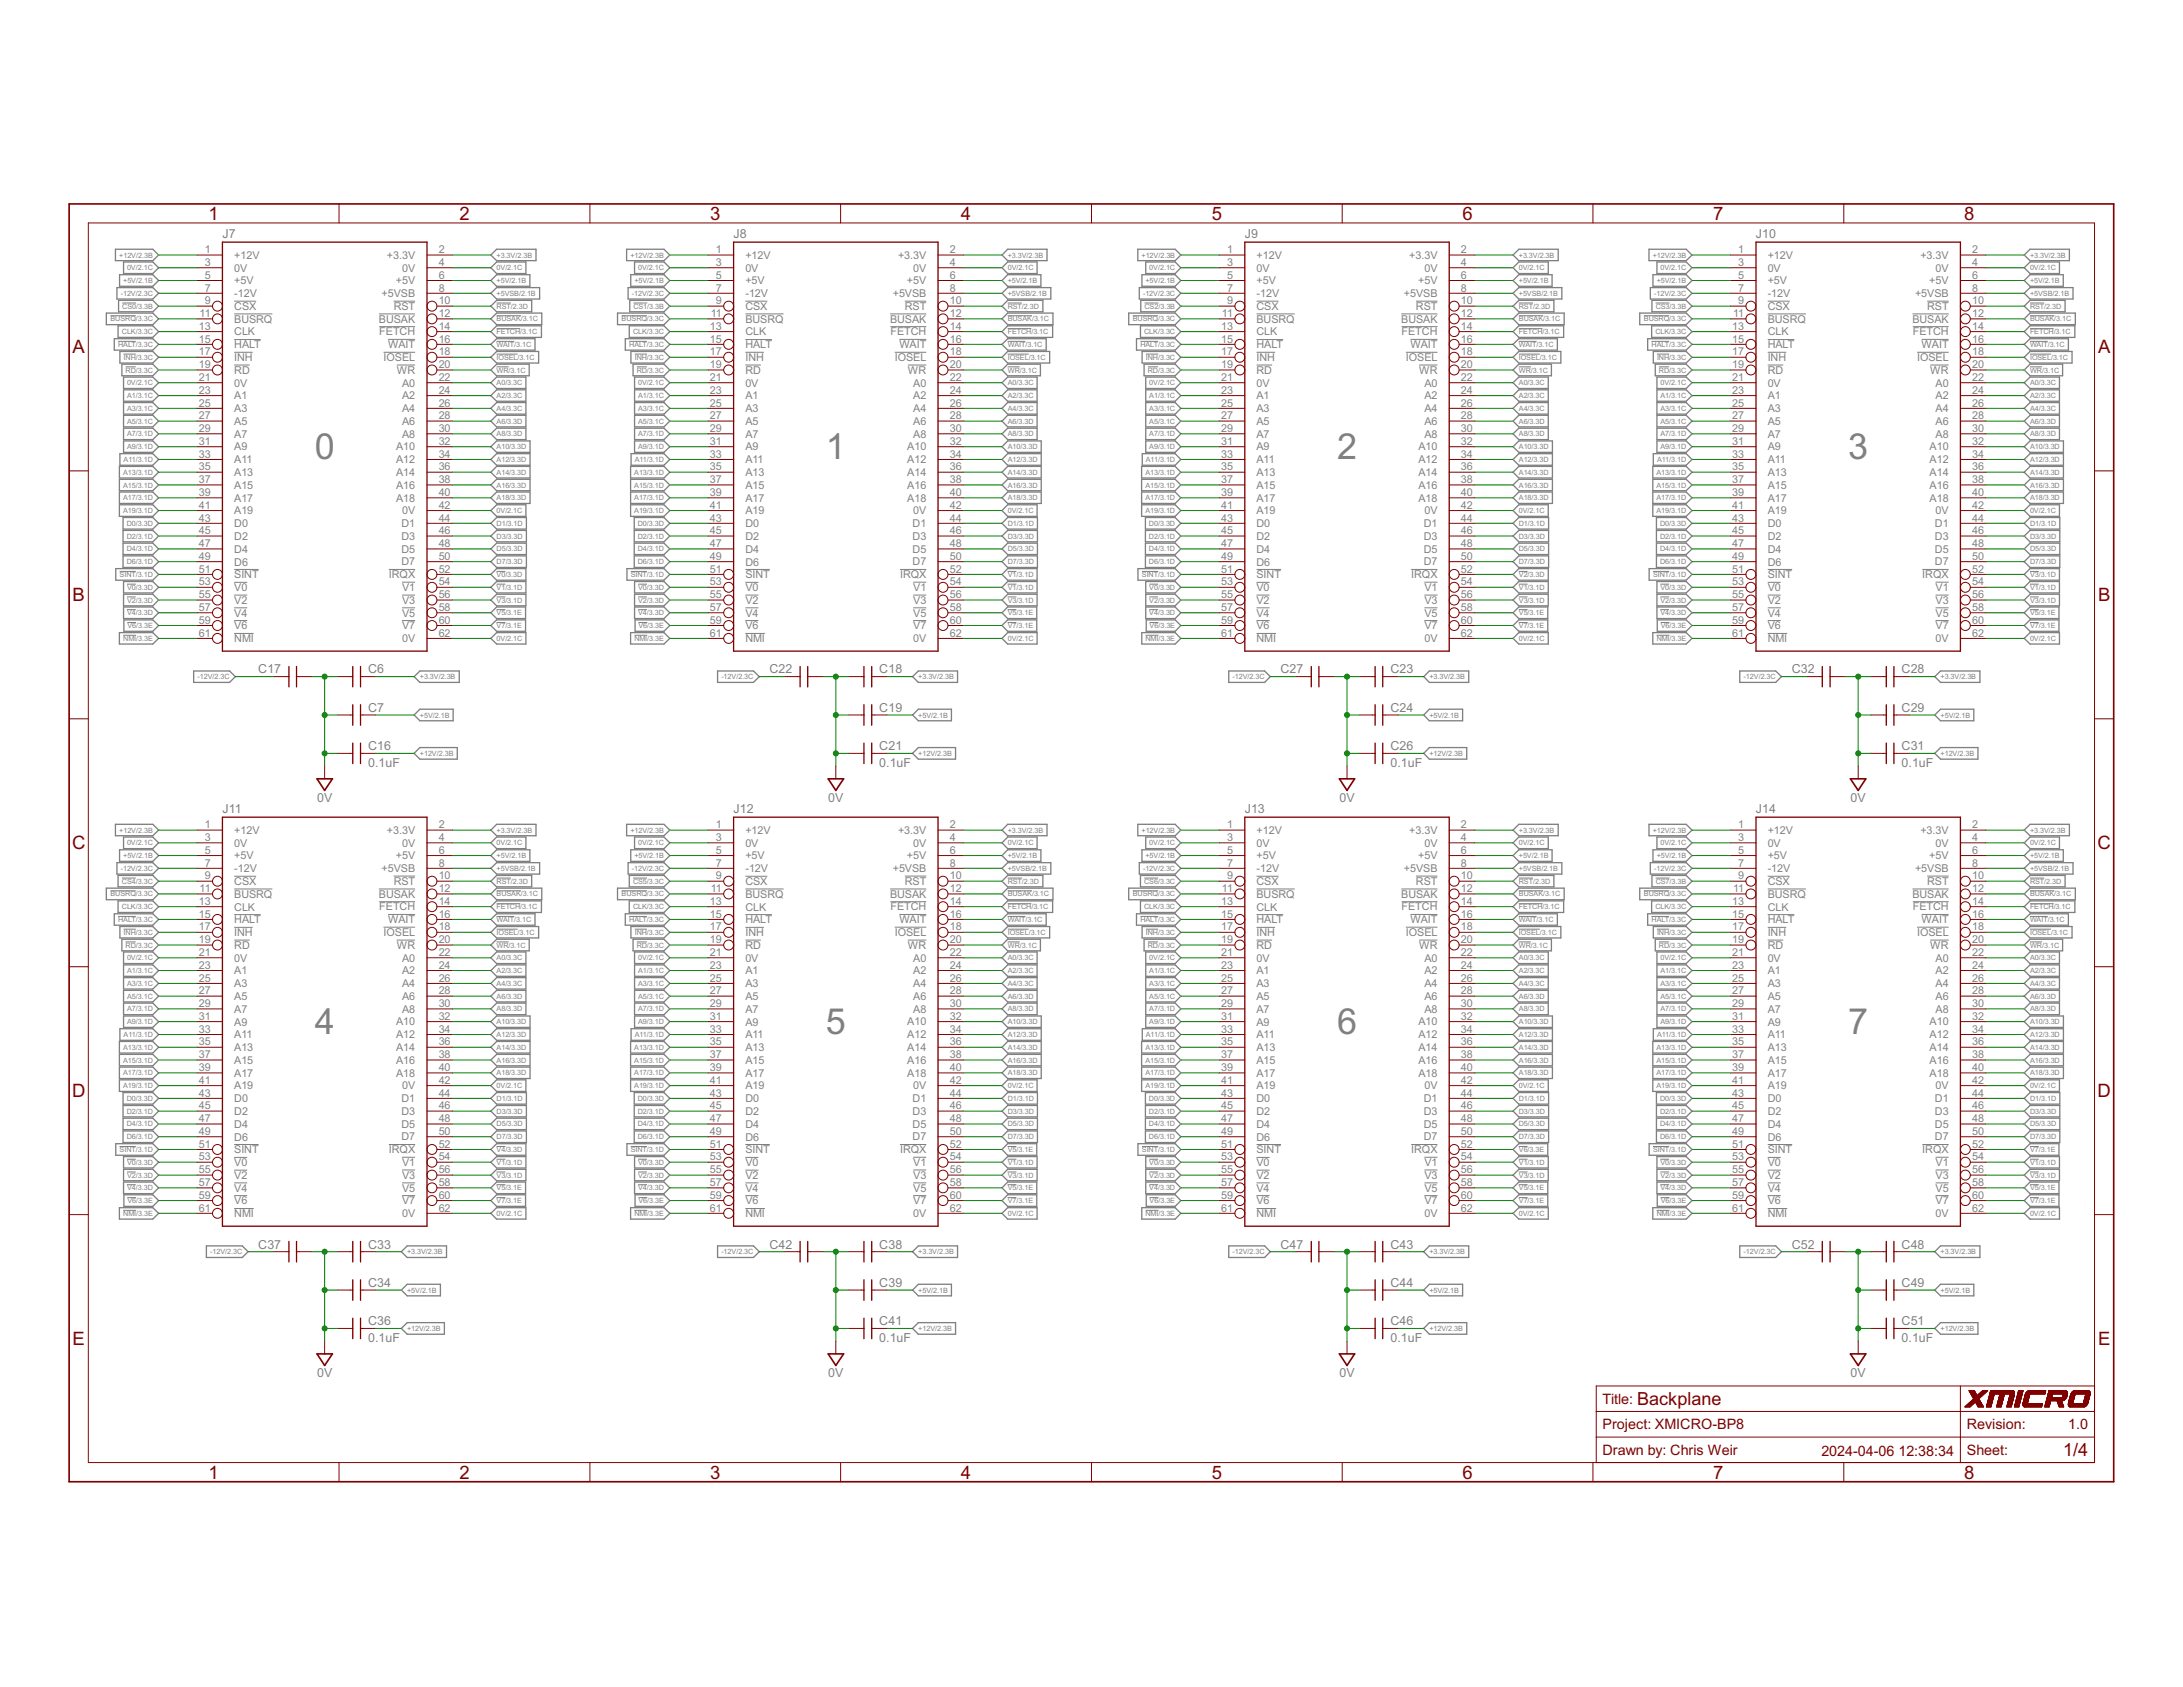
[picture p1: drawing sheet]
<svg xmlns="http://www.w3.org/2000/svg" width="279mm" height="216mm" viewBox="0 0 279 216" stroke-linecap="round" stroke-linejoin="round" font-family="sans-serif">
<defs><g id="words">
<g font-size="5.1" fill="#808080">
<text x="40.3" y="58.8">0</text>
<text x="105.7" y="58.8">1</text>
<text x="171.1" y="58.8">2</text>
<text x="236.6" y="58.8">3</text>
<text x="40.3" y="132.4">4</text>
<text x="105.7" y="132.4">5</text>
<text x="171.1" y="132.4">6</text>
<text x="236.6" y="132.4">7</text>
</g>
<g font-size="2.6" fill="#800000">
<text x="26.7" y="28.1">1</text>
<text x="58.8" y="28.1">2</text>
<text x="90.9" y="28.1">3</text>
<text x="123" y="28.1">4</text>
<text x="155.1" y="28.1">5</text>
<text x="187.2" y="28.1">6</text>
<text x="219.3" y="28.1">7</text>
<text x="251.4" y="28.1">8</text>
<text x="9.3" y="45.2">A</text>
<text x="268.5" y="45.2">A</text>
<text x="9.3" y="77">B</text>
<text x="268.5" y="77">B</text>
<text x="9.2" y="108.7">C</text>
<text x="268.5" y="108.7">C</text>
<text x="9.2" y="140.4">D</text>
<text x="268.5" y="140.4">D</text>
<text x="9.3" y="172.1">E</text>
<text x="268.5" y="172.1">E</text>
<text x="209.5" y="179.8">Backplane</text>
<text x="26.7" y="189.2">1</text>
<text x="58.8" y="189.2">2</text>
<text x="90.9" y="189.2">3</text>
<text x="123" y="189.2">4</text>
<text x="155.1" y="189.2">5</text>
<text x="187.2" y="189.2">6</text>
<text x="219.3" y="189.2">7</text>
<text x="251.4" y="189.2">8</text>
<text x="264" y="186.3">1/4</text>
</g>
<g font-size="2.1" fill="#800000">
<text x="205.1" y="179.7">Title:</text>
<text x="205.1" y="182.9">Project: XMICRO-BP8</text>
<text x="251.7" y="182.9">Revision:</text>
<text x="264.7" y="182.9">1.0</text>
<text x="205.1" y="186.2">Drawn by: Chris Weir</text>
<text x="233.1" y="186.4">2024-04-06</text>
<text x="243" y="186.4">12:38:34</text>
<text x="251.7" y="186.2">Sheet:</text>
</g>
<g font-size="1.8" fill="#808080">
<text x="28.5" y="30.5">J7</text>
<text x="93.9" y="30.5">J8</text>
<text x="159.3" y="30.5">J9</text>
<text x="224.7" y="30.5">J10</text>
<text x="33.1" y="86.2">C17</text>
<text x="47.1" y="86.2">C6</text>
<text x="98.5" y="86.2">C22</text>
<text x="112.5" y="86.2">C18</text>
<text x="163.9" y="86.2">C27</text>
<text x="178" y="86.2">C23</text>
<text x="229.3" y="86.2">C32</text>
<text x="243.4" y="86.2">C28</text>
<text x="47.1" y="91.1">C7</text>
<text x="112.5" y="91.1">C19</text>
<text x="178" y="91.1">C24</text>
<text x="243.4" y="91.1">C29</text>
<text x="47.1" y="98.1">0.1uF</text>
<text x="47.1" y="96">C16</text>
<text x="112.5" y="98.1">0.1uF</text>
<text x="112.5" y="96">C21</text>
<text x="178" y="98.1">0.1uF</text>
<text x="178" y="96">C26</text>
<text x="243.4" y="98.1">0.1uF</text>
<text x="243.4" y="96">C31</text>
<text x="28.5" y="104.1">J11</text>
<text x="40.6" y="102.6">0V</text>
<text x="93.9" y="104.1">J12</text>
<text x="106" y="102.6">0V</text>
<text x="159.3" y="104.1">J13</text>
<text x="171.4" y="102.6">0V</text>
<text x="224.7" y="104.1">J14</text>
<text x="236.8" y="102.6">0V</text>
<text x="33.1" y="159.8">C37</text>
<text x="47.1" y="159.8">C33</text>
<text x="98.5" y="159.8">C42</text>
<text x="112.5" y="159.8">C38</text>
<text x="163.9" y="159.8">C47</text>
<text x="178" y="159.8">C43</text>
<text x="229.3" y="159.8">C52</text>
<text x="243.4" y="159.8">C48</text>
<text x="47.1" y="164.7">C34</text>
<text x="112.5" y="164.7">C39</text>
<text x="178" y="164.7">C44</text>
<text x="243.4" y="164.7">C49</text>
<text x="47.1" y="171.7">0.1uF</text>
<text x="47.1" y="169.6">C36</text>
<text x="112.5" y="171.7">0.1uF</text>
<text x="112.5" y="169.6">C41</text>
<text x="178" y="171.7">0.1uF</text>
<text x="178" y="169.6">C46</text>
<text x="243.4" y="171.7">0.1uF</text>
<text x="243.4" y="169.6">C51</text>
<text x="40.6" y="176.2">0V</text>
<text x="106" y="176.2">0V</text>
<text x="171.4" y="176.2">0V</text>
<text x="236.8" y="176.2">0V</text>
</g>
<g font-size="1.5" fill="#808080">
<text x="26.2" y="32.4">1</text>
<text x="26.2" y="34">3</text>
<text x="26.2" y="35.7">5</text>
<text x="30" y="33.1">+12V</text>
<text x="30" y="34.8">0V</text>
<text x="49.5" y="33.1">+3.3V</text>
<text x="51.5" y="34.7">0V</text>
<text x="56.1" y="35.7">6</text>
<text x="56.1" y="34">4</text>
<text x="56.1" y="32.4">2</text>
<text x="91.6" y="32.4">1</text>
<text x="91.6" y="34">3</text>
<text x="91.6" y="35.7">5</text>
<text x="95.4" y="33.1">+12V</text>
<text x="95.4" y="34.8">0V</text>
<text x="114.9" y="33.1">+3.3V</text>
<text x="116.9" y="34.7">0V</text>
<text x="121.6" y="35.7">6</text>
<text x="121.6" y="34">4</text>
<text x="121.6" y="32.4">2</text>
<text x="157.1" y="32.4">1</text>
<text x="157.1" y="34">3</text>
<text x="157.1" y="35.7">5</text>
<text x="160.8" y="33.1">+12V</text>
<text x="160.8" y="34.8">0V</text>
<text x="180.4" y="33.1">+3.3V</text>
<text x="182.3" y="34.7">0V</text>
<text x="187" y="35.7">6</text>
<text x="187" y="34">4</text>
<text x="187" y="32.4">2</text>
<text x="222.5" y="32.4">1</text>
<text x="222.5" y="34">3</text>
<text x="222.5" y="35.7">5</text>
<text x="226.2" y="33.1">+12V</text>
<text x="226.2" y="34.8">0V</text>
<text x="245.8" y="33.1">+3.3V</text>
<text x="247.7" y="34.7">0V</text>
<text x="252.4" y="35.7">6</text>
<text x="252.4" y="34">4</text>
<text x="252.4" y="32.4">2</text>
<text x="25.6" y="40.6">11</text>
<text x="26.2" y="37.3">7</text>
<text x="26.2" y="38.9">9</text>
<text x="30" y="36.4">+5V</text>
<text x="30" y="38">-12V</text>
<text x="30" y="39.7">CSX</text>
<text x="30" y="41.3">BUSRQ</text>
<text x="48.5" y="41.3">BUSAK</text>
<text x="48.8" y="38">+5VSB</text>
<text x="50.4" y="39.7">RST</text>
<text x="50.7" y="36.4">+5V</text>
<text x="56.1" y="37.3">8</text>
<text x="56.1" y="38.9">10</text>
<text x="56.1" y="40.6">12</text>
<text x="91" y="40.6">11</text>
<text x="91.6" y="37.3">7</text>
<text x="91.6" y="38.9">9</text>
<text x="95.4" y="36.4">+5V</text>
<text x="95.4" y="38">-12V</text>
<text x="95.4" y="39.7">CSX</text>
<text x="95.4" y="41.3">BUSRQ</text>
<text x="113.9" y="41.3">BUSAK</text>
<text x="114.3" y="38">+5VSB</text>
<text x="115.8" y="39.7">RST</text>
<text x="116.1" y="36.4">+5V</text>
<text x="121.6" y="37.3">8</text>
<text x="121.6" y="38.9">10</text>
<text x="121.6" y="40.6">12</text>
<text x="156.4" y="40.6">11</text>
<text x="157.1" y="37.3">7</text>
<text x="157.1" y="38.9">9</text>
<text x="160.8" y="36.4">+5V</text>
<text x="160.8" y="38">-12V</text>
<text x="160.8" y="39.7">CSX</text>
<text x="160.8" y="41.3">BUSRQ</text>
<text x="179.3" y="41.3">BUSAK</text>
<text x="179.7" y="38">+5VSB</text>
<text x="181.2" y="39.7">RST</text>
<text x="181.5" y="36.4">+5V</text>
<text x="187" y="37.3">8</text>
<text x="187" y="38.9">10</text>
<text x="187" y="40.6">12</text>
<text x="221.8" y="40.6">11</text>
<text x="222.5" y="37.3">7</text>
<text x="222.5" y="38.9">9</text>
<text x="226.2" y="36.4">+5V</text>
<text x="226.2" y="38">-12V</text>
<text x="226.2" y="39.7">CSX</text>
<text x="226.2" y="41.3">BUSRQ</text>
<text x="244.8" y="41.3">BUSAK</text>
<text x="245.1" y="38">+5VSB</text>
<text x="246.7" y="39.7">RST</text>
<text x="246.9" y="36.4">+5V</text>
<text x="252.4" y="37.3">8</text>
<text x="252.4" y="38.9">10</text>
<text x="252.4" y="40.6">12</text>
<text x="25.4" y="42.2">13</text>
<text x="25.4" y="45.5">17</text>
<text x="25.4" y="43.9">15</text>
<text x="25.4" y="47.1">19</text>
<text x="30" y="42.9">CLK</text>
<text x="30" y="46.2">INH</text>
<text x="30" y="44.6">HALT</text>
<text x="30" y="47.8">RD</text>
<text x="48.5" y="42.9">FETCH</text>
<text x="49.1" y="46.2">IOSEL</text>
<text x="49.7" y="44.6">WAIT</text>
<text x="50.8" y="47.8">WR</text>
<text x="56.1" y="42.2">14</text>
<text x="56.1" y="47.1">20</text>
<text x="56.1" y="45.5">18</text>
<text x="56.1" y="43.9">16</text>
<text x="90.9" y="42.2">13</text>
<text x="90.9" y="45.5">17</text>
<text x="90.9" y="43.9">15</text>
<text x="90.9" y="47.1">19</text>
<text x="95.4" y="42.9">CLK</text>
<text x="95.4" y="46.2">INH</text>
<text x="95.4" y="44.6">HALT</text>
<text x="95.4" y="47.8">RD</text>
<text x="114" y="42.9">FETCH</text>
<text x="114.5" y="46.2">IOSEL</text>
<text x="115.1" y="44.6">WAIT</text>
<text x="116.2" y="47.8">WR</text>
<text x="121.6" y="42.2">14</text>
<text x="121.6" y="47.1">20</text>
<text x="121.6" y="45.5">18</text>
<text x="121.6" y="43.9">16</text>
<text x="156.3" y="42.2">13</text>
<text x="156.3" y="45.5">17</text>
<text x="156.3" y="43.9">15</text>
<text x="156.3" y="47.1">19</text>
<text x="160.8" y="42.9">CLK</text>
<text x="160.8" y="46.2">INH</text>
<text x="160.8" y="44.6">HALT</text>
<text x="160.8" y="47.8">RD</text>
<text x="179.4" y="42.9">FETCH</text>
<text x="179.9" y="46.2">IOSEL</text>
<text x="180.5" y="44.6">WAIT</text>
<text x="181.6" y="47.8">WR</text>
<text x="187" y="42.2">14</text>
<text x="187" y="47.1">20</text>
<text x="187" y="45.5">18</text>
<text x="187" y="43.9">16</text>
<text x="221.7" y="42.2">13</text>
<text x="221.7" y="45.5">17</text>
<text x="221.7" y="43.9">15</text>
<text x="221.7" y="47.1">19</text>
<text x="226.2" y="42.9">CLK</text>
<text x="226.2" y="46.2">INH</text>
<text x="226.2" y="44.6">HALT</text>
<text x="226.2" y="47.8">RD</text>
<text x="244.8" y="42.9">FETCH</text>
<text x="245.4" y="46.2">IOSEL</text>
<text x="246" y="44.6">WAIT</text>
<text x="247.1" y="47.8">WR</text>
<text x="252.4" y="42.2">14</text>
<text x="252.4" y="47.1">20</text>
<text x="252.4" y="45.5">18</text>
<text x="252.4" y="43.9">16</text>
<text x="25.4" y="50.4">23</text>
<text x="25.4" y="52">25</text>
<text x="25.4" y="53.7">27</text>
<text x="25.4" y="48.8">21</text>
<text x="30" y="51.1">A1</text>
<text x="30" y="52.7">A3</text>
<text x="30" y="49.5">0V</text>
<text x="51.5" y="49.5">A0</text>
<text x="51.5" y="51.1">A2</text>
<text x="51.5" y="52.7">A4</text>
<text x="56.1" y="48.8">22</text>
<text x="56.1" y="50.4">24</text>
<text x="56.1" y="52">26</text>
<text x="56.1" y="53.7">28</text>
<text x="90.9" y="50.4">23</text>
<text x="90.9" y="52">25</text>
<text x="90.9" y="53.7">27</text>
<text x="90.9" y="48.8">21</text>
<text x="95.4" y="51.1">A1</text>
<text x="95.4" y="52.7">A3</text>
<text x="95.4" y="49.5">0V</text>
<text x="116.9" y="49.5">A0</text>
<text x="116.9" y="51.1">A2</text>
<text x="116.9" y="52.7">A4</text>
<text x="121.6" y="48.8">22</text>
<text x="121.6" y="50.4">24</text>
<text x="121.6" y="52">26</text>
<text x="121.6" y="53.7">28</text>
<text x="156.3" y="50.4">23</text>
<text x="156.3" y="52">25</text>
<text x="156.3" y="53.7">27</text>
<text x="156.3" y="48.8">21</text>
<text x="160.8" y="51.1">A1</text>
<text x="160.8" y="52.7">A3</text>
<text x="160.8" y="49.5">0V</text>
<text x="182.3" y="49.5">A0</text>
<text x="182.3" y="51.1">A2</text>
<text x="182.3" y="52.7">A4</text>
<text x="187" y="48.8">22</text>
<text x="187" y="50.4">24</text>
<text x="187" y="52">26</text>
<text x="187" y="53.7">28</text>
<text x="221.7" y="50.4">23</text>
<text x="221.7" y="52">25</text>
<text x="221.7" y="53.7">27</text>
<text x="221.7" y="48.8">21</text>
<text x="226.2" y="51.1">A1</text>
<text x="226.2" y="52.7">A3</text>
<text x="226.2" y="49.5">0V</text>
<text x="247.7" y="49.5">A0</text>
<text x="247.7" y="51.1">A2</text>
<text x="247.7" y="52.7">A4</text>
<text x="252.4" y="48.8">22</text>
<text x="252.4" y="50.4">24</text>
<text x="252.4" y="52">26</text>
<text x="252.4" y="53.7">28</text>
<text x="25.4" y="55.3">29</text>
<text x="25.4" y="56.9">31</text>
<text x="25.4" y="58.6">33</text>
<text x="30" y="54.4">A5</text>
<text x="30" y="56">A7</text>
<text x="30" y="57.7">A9</text>
<text x="30" y="59.3">A11</text>
<text x="50.7" y="57.6">A10</text>
<text x="50.7" y="59.3">A12</text>
<text x="51.5" y="54.4">A6</text>
<text x="51.5" y="56">A8</text>
<text x="56.1" y="55.3">30</text>
<text x="56.1" y="56.9">32</text>
<text x="56.1" y="58.6">34</text>
<text x="90.9" y="55.3">29</text>
<text x="90.9" y="56.9">31</text>
<text x="90.9" y="58.6">33</text>
<text x="95.4" y="54.4">A5</text>
<text x="95.4" y="56">A7</text>
<text x="95.4" y="57.7">A9</text>
<text x="95.4" y="59.3">A11</text>
<text x="116.1" y="57.6">A10</text>
<text x="116.1" y="59.3">A12</text>
<text x="116.9" y="54.4">A6</text>
<text x="116.9" y="56">A8</text>
<text x="121.6" y="55.3">30</text>
<text x="121.6" y="56.9">32</text>
<text x="121.6" y="58.6">34</text>
<text x="156.3" y="55.3">29</text>
<text x="156.3" y="56.9">31</text>
<text x="156.3" y="58.6">33</text>
<text x="160.8" y="54.4">A5</text>
<text x="160.8" y="56">A7</text>
<text x="160.8" y="57.7">A9</text>
<text x="160.8" y="59.3">A11</text>
<text x="181.5" y="57.6">A10</text>
<text x="181.5" y="59.3">A12</text>
<text x="182.3" y="54.4">A6</text>
<text x="182.3" y="56">A8</text>
<text x="187" y="55.3">30</text>
<text x="187" y="56.9">32</text>
<text x="187" y="58.6">34</text>
<text x="221.7" y="55.3">29</text>
<text x="221.7" y="56.9">31</text>
<text x="221.7" y="58.6">33</text>
<text x="226.2" y="54.4">A5</text>
<text x="226.2" y="56">A7</text>
<text x="226.2" y="57.7">A9</text>
<text x="226.2" y="59.3">A11</text>
<text x="247" y="57.6">A10</text>
<text x="247" y="59.3">A12</text>
<text x="247.7" y="54.4">A6</text>
<text x="247.7" y="56">A8</text>
<text x="252.4" y="55.3">30</text>
<text x="252.4" y="56.9">32</text>
<text x="252.4" y="58.6">34</text>
<text x="25.4" y="60.2">35</text>
<text x="25.4" y="61.8">37</text>
<text x="25.4" y="63.5">39</text>
<text x="25.4" y="65.1">41</text>
<text x="30" y="60.9">A13</text>
<text x="30" y="62.6">A15</text>
<text x="30" y="64.2">A17</text>
<text x="30" y="65.8">A19</text>
<text x="50.7" y="60.9">A14</text>
<text x="50.7" y="64.2">A18</text>
<text x="50.7" y="62.6">A16</text>
<text x="51.5" y="65.8">0V</text>
<text x="56.1" y="60.2">36</text>
<text x="56.1" y="63.5">40</text>
<text x="56.1" y="61.8">38</text>
<text x="56.1" y="65.1">42</text>
<text x="90.9" y="60.2">35</text>
<text x="90.9" y="61.8">37</text>
<text x="90.9" y="63.5">39</text>
<text x="90.9" y="65.1">41</text>
<text x="95.4" y="60.9">A13</text>
<text x="95.4" y="62.6">A15</text>
<text x="95.4" y="64.2">A17</text>
<text x="95.4" y="65.8">A19</text>
<text x="116.1" y="60.9">A14</text>
<text x="116.1" y="64.2">A18</text>
<text x="116.1" y="62.6">A16</text>
<text x="116.9" y="65.8">0V</text>
<text x="121.6" y="60.2">36</text>
<text x="121.6" y="63.5">40</text>
<text x="121.6" y="61.8">38</text>
<text x="121.6" y="65.1">42</text>
<text x="156.3" y="60.2">35</text>
<text x="156.3" y="61.8">37</text>
<text x="156.3" y="63.5">39</text>
<text x="156.3" y="65.1">41</text>
<text x="160.8" y="60.9">A13</text>
<text x="160.8" y="62.6">A15</text>
<text x="160.8" y="64.2">A17</text>
<text x="160.8" y="65.8">A19</text>
<text x="181.5" y="60.9">A14</text>
<text x="181.5" y="64.2">A18</text>
<text x="181.5" y="62.6">A16</text>
<text x="182.3" y="65.8">0V</text>
<text x="187" y="60.2">36</text>
<text x="187" y="63.5">40</text>
<text x="187" y="61.8">38</text>
<text x="187" y="65.1">42</text>
<text x="221.7" y="60.2">35</text>
<text x="221.7" y="61.8">37</text>
<text x="221.7" y="63.5">39</text>
<text x="221.7" y="65.1">41</text>
<text x="226.2" y="60.9">A13</text>
<text x="226.2" y="62.6">A15</text>
<text x="226.2" y="64.2">A17</text>
<text x="226.2" y="65.8">A19</text>
<text x="247" y="60.9">A14</text>
<text x="247" y="64.2">A18</text>
<text x="247" y="62.6">A16</text>
<text x="247.7" y="65.8">0V</text>
<text x="252.4" y="60.2">36</text>
<text x="252.4" y="63.5">40</text>
<text x="252.4" y="61.8">38</text>
<text x="252.4" y="65.1">42</text>
<text x="25.4" y="66.7">43</text>
<text x="25.4" y="68.4">45</text>
<text x="25.4" y="70">47</text>
<text x="25.4" y="71.7">49</text>
<text x="30" y="67.5">D0</text>
<text x="30" y="69.1">D2</text>
<text x="30" y="70.7">D4</text>
<text x="51.4" y="67.5">D1</text>
<text x="51.4" y="69.1">D3</text>
<text x="51.4" y="70.7">D5</text>
<text x="56.1" y="66.7">44</text>
<text x="56.1" y="68.4">46</text>
<text x="56.1" y="70">48</text>
<text x="56.1" y="71.7">50</text>
<text x="90.9" y="66.7">43</text>
<text x="90.9" y="68.4">45</text>
<text x="90.9" y="70">47</text>
<text x="90.9" y="71.7">49</text>
<text x="95.4" y="67.5">D0</text>
<text x="95.4" y="69.1">D2</text>
<text x="95.4" y="70.7">D4</text>
<text x="116.8" y="67.5">D1</text>
<text x="116.8" y="69.1">D3</text>
<text x="116.8" y="70.7">D5</text>
<text x="121.6" y="66.7">44</text>
<text x="121.6" y="68.4">46</text>
<text x="121.6" y="70">48</text>
<text x="121.6" y="71.7">50</text>
<text x="156.3" y="66.7">43</text>
<text x="156.3" y="68.4">45</text>
<text x="156.3" y="70">47</text>
<text x="156.3" y="71.7">49</text>
<text x="160.8" y="67.5">D0</text>
<text x="160.8" y="69.1">D2</text>
<text x="160.8" y="70.7">D4</text>
<text x="182.2" y="67.5">D1</text>
<text x="182.2" y="69.1">D3</text>
<text x="182.2" y="70.7">D5</text>
<text x="187" y="66.7">44</text>
<text x="187" y="68.4">46</text>
<text x="187" y="70">48</text>
<text x="187" y="71.7">50</text>
<text x="221.7" y="66.7">43</text>
<text x="221.7" y="68.4">45</text>
<text x="221.7" y="70">47</text>
<text x="221.7" y="71.7">49</text>
<text x="226.2" y="67.5">D0</text>
<text x="226.2" y="69.1">D2</text>
<text x="226.2" y="70.7">D4</text>
<text x="247.6" y="67.5">D1</text>
<text x="247.6" y="69.1">D3</text>
<text x="247.6" y="70.7">D5</text>
<text x="252.4" y="66.7">44</text>
<text x="252.4" y="68.4">46</text>
<text x="252.4" y="70">48</text>
<text x="252.4" y="71.7">50</text>
<text x="25.4" y="73.3">51</text>
<text x="25.4" y="76.6">55</text>
<text x="25.4" y="74.9">53</text>
<text x="30" y="74">SINT</text>
<text x="30" y="72.4">D6</text>
<text x="30" y="77.3">V2</text>
<text x="30" y="75.6">V0</text>
<text x="49.8" y="74">IRQX</text>
<text x="51.4" y="72.4">D7</text>
<text x="51.5" y="77.3">V3</text>
<text x="51.5" y="75.6">V1</text>
<text x="56.1" y="73.3">52</text>
<text x="56.1" y="76.6">56</text>
<text x="56.1" y="74.9">54</text>
<text x="90.9" y="73.3">51</text>
<text x="90.9" y="76.6">55</text>
<text x="90.9" y="74.9">53</text>
<text x="95.4" y="74">SINT</text>
<text x="95.4" y="72.4">D6</text>
<text x="95.4" y="77.3">V2</text>
<text x="95.4" y="75.6">V0</text>
<text x="115.2" y="74">IRQX</text>
<text x="116.8" y="72.4">D7</text>
<text x="116.9" y="77.3">V3</text>
<text x="116.9" y="75.6">V1</text>
<text x="121.6" y="73.3">52</text>
<text x="121.6" y="76.6">56</text>
<text x="121.6" y="74.9">54</text>
<text x="156.3" y="73.3">51</text>
<text x="156.3" y="76.6">55</text>
<text x="156.3" y="74.9">53</text>
<text x="160.8" y="74">SINT</text>
<text x="160.8" y="72.4">D6</text>
<text x="160.8" y="77.3">V2</text>
<text x="160.8" y="75.6">V0</text>
<text x="180.6" y="74">IRQX</text>
<text x="182.2" y="72.4">D7</text>
<text x="182.3" y="77.3">V3</text>
<text x="182.3" y="75.6">V1</text>
<text x="187" y="73.3">52</text>
<text x="187" y="76.6">56</text>
<text x="187" y="74.9">54</text>
<text x="221.7" y="73.3">51</text>
<text x="221.7" y="76.6">55</text>
<text x="221.7" y="74.9">53</text>
<text x="226.2" y="74">SINT</text>
<text x="226.2" y="72.4">D6</text>
<text x="226.2" y="77.3">V2</text>
<text x="226.2" y="75.6">V0</text>
<text x="246" y="74">IRQX</text>
<text x="247.6" y="72.4">D7</text>
<text x="247.7" y="77.3">V3</text>
<text x="247.7" y="75.6">V1</text>
<text x="252.4" y="73.3">52</text>
<text x="252.4" y="76.6">56</text>
<text x="252.4" y="74.9">54</text>
<text x="25.4" y="79.8">59</text>
<text x="25.4" y="78.2">57</text>
<text x="25.4" y="81.5">61</text>
<text x="30" y="80.5">V6</text>
<text x="30" y="78.9">V4</text>
<text x="30" y="82.2">NMI</text>
<text x="51.5" y="82.2">0V</text>
<text x="51.5" y="80.5">V7</text>
<text x="51.5" y="78.9">V5</text>
<text x="56.1" y="81.5">62</text>
<text x="56.1" y="79.8">60</text>
<text x="56.1" y="78.2">58</text>
<text x="90.9" y="79.8">59</text>
<text x="90.9" y="78.2">57</text>
<text x="90.9" y="81.5">61</text>
<text x="95.4" y="80.5">V6</text>
<text x="95.4" y="78.9">V4</text>
<text x="95.4" y="82.2">NMI</text>
<text x="116.9" y="82.2">0V</text>
<text x="116.9" y="80.5">V7</text>
<text x="116.9" y="78.9">V5</text>
<text x="121.6" y="81.5">62</text>
<text x="121.6" y="79.8">60</text>
<text x="121.6" y="78.2">58</text>
<text x="156.3" y="79.8">59</text>
<text x="156.3" y="78.2">57</text>
<text x="156.3" y="81.5">61</text>
<text x="160.8" y="80.5">V6</text>
<text x="160.8" y="78.9">V4</text>
<text x="160.8" y="82.2">NMI</text>
<text x="182.3" y="82.2">0V</text>
<text x="182.3" y="80.5">V7</text>
<text x="182.3" y="78.9">V5</text>
<text x="187" y="81.5">62</text>
<text x="187" y="79.8">60</text>
<text x="187" y="78.2">58</text>
<text x="221.7" y="79.8">59</text>
<text x="221.7" y="78.2">57</text>
<text x="221.7" y="81.5">61</text>
<text x="226.2" y="80.5">V6</text>
<text x="226.2" y="78.9">V4</text>
<text x="226.2" y="82.2">NMI</text>
<text x="247.7" y="82.2">0V</text>
<text x="247.7" y="80.5">V7</text>
<text x="247.7" y="78.9">V5</text>
<text x="252.4" y="81.5">62</text>
<text x="252.4" y="79.8">60</text>
<text x="252.4" y="78.2">58</text>
<text x="26.2" y="106">1</text>
<text x="26.2" y="107.6">3</text>
<text x="30" y="106.7">+12V</text>
<text x="49.5" y="106.7">+3.3V</text>
<text x="56.1" y="107.6">4</text>
<text x="56.1" y="106">2</text>
<text x="91.6" y="106">1</text>
<text x="91.6" y="107.6">3</text>
<text x="95.4" y="106.7">+12V</text>
<text x="114.9" y="106.7">+3.3V</text>
<text x="121.6" y="107.6">4</text>
<text x="121.6" y="106">2</text>
<text x="157.1" y="106">1</text>
<text x="157.1" y="107.6">3</text>
<text x="160.8" y="106.7">+12V</text>
<text x="180.4" y="106.7">+3.3V</text>
<text x="187" y="107.6">4</text>
<text x="187" y="106">2</text>
<text x="222.5" y="106">1</text>
<text x="222.5" y="107.6">3</text>
<text x="226.2" y="106.7">+12V</text>
<text x="245.8" y="106.7">+3.3V</text>
<text x="252.4" y="107.6">4</text>
<text x="252.4" y="106">2</text>
<text x="26.2" y="109.3">5</text>
<text x="26.2" y="110.9">7</text>
<text x="26.2" y="112.5">9</text>
<text x="30" y="108.4">0V</text>
<text x="30" y="110">+5V</text>
<text x="30" y="111.6">-12V</text>
<text x="30" y="113.3">CSX</text>
<text x="48.8" y="111.6">+5VSB</text>
<text x="50.4" y="113.3">RST</text>
<text x="50.7" y="110">+5V</text>
<text x="51.5" y="108.3">0V</text>
<text x="56.1" y="110.9">8</text>
<text x="56.1" y="112.5">10</text>
<text x="56.1" y="109.3">6</text>
<text x="91.6" y="109.3">5</text>
<text x="91.6" y="110.9">7</text>
<text x="91.6" y="112.5">9</text>
<text x="95.4" y="108.4">0V</text>
<text x="95.4" y="110">+5V</text>
<text x="95.4" y="111.6">-12V</text>
<text x="95.4" y="113.3">CSX</text>
<text x="114.3" y="111.6">+5VSB</text>
<text x="115.8" y="113.3">RST</text>
<text x="116.1" y="110">+5V</text>
<text x="116.9" y="108.3">0V</text>
<text x="121.6" y="110.9">8</text>
<text x="121.6" y="112.5">10</text>
<text x="121.6" y="109.3">6</text>
<text x="157.1" y="109.3">5</text>
<text x="157.1" y="110.9">7</text>
<text x="157.1" y="112.5">9</text>
<text x="160.8" y="108.4">0V</text>
<text x="160.8" y="110">+5V</text>
<text x="160.8" y="111.6">-12V</text>
<text x="160.8" y="113.3">CSX</text>
<text x="179.7" y="111.6">+5VSB</text>
<text x="181.2" y="113.3">RST</text>
<text x="181.5" y="110">+5V</text>
<text x="182.3" y="108.3">0V</text>
<text x="187" y="110.9">8</text>
<text x="187" y="112.5">10</text>
<text x="187" y="109.3">6</text>
<text x="222.5" y="109.3">5</text>
<text x="222.5" y="110.9">7</text>
<text x="222.5" y="112.5">9</text>
<text x="226.2" y="108.4">0V</text>
<text x="226.2" y="110">+5V</text>
<text x="226.2" y="111.6">-12V</text>
<text x="226.2" y="113.3">CSX</text>
<text x="245.1" y="111.6">+5VSB</text>
<text x="246.7" y="113.3">RST</text>
<text x="246.9" y="110">+5V</text>
<text x="247.7" y="108.3">0V</text>
<text x="252.4" y="110.9">8</text>
<text x="252.4" y="112.5">10</text>
<text x="252.4" y="109.3">6</text>
<text x="25.4" y="115.8">13</text>
<text x="25.4" y="119.1">17</text>
<text x="25.4" y="117.4">15</text>
<text x="25.6" y="114.2">11</text>
<text x="30" y="116.5">CLK</text>
<text x="30" y="119.8">INH</text>
<text x="30" y="118.2">HALT</text>
<text x="30" y="114.9">BUSRQ</text>
<text x="48.5" y="114.9">BUSAK</text>
<text x="48.5" y="116.5">FETCH</text>
<text x="49.1" y="119.8">IOSEL</text>
<text x="49.7" y="118.2">WAIT</text>
<text x="56.1" y="115.8">14</text>
<text x="56.1" y="119.1">18</text>
<text x="56.1" y="117.4">16</text>
<text x="56.1" y="114.2">12</text>
<text x="90.9" y="115.8">13</text>
<text x="90.9" y="119.1">17</text>
<text x="90.9" y="117.4">15</text>
<text x="91" y="114.2">11</text>
<text x="95.4" y="116.5">CLK</text>
<text x="95.4" y="119.8">INH</text>
<text x="95.4" y="118.2">HALT</text>
<text x="95.4" y="114.9">BUSRQ</text>
<text x="113.9" y="114.9">BUSAK</text>
<text x="114" y="116.5">FETCH</text>
<text x="114.5" y="119.8">IOSEL</text>
<text x="115.1" y="118.2">WAIT</text>
<text x="121.6" y="115.8">14</text>
<text x="121.6" y="119.1">18</text>
<text x="121.6" y="117.4">16</text>
<text x="121.6" y="114.2">12</text>
<text x="156.3" y="115.8">13</text>
<text x="156.3" y="119.1">17</text>
<text x="156.3" y="117.4">15</text>
<text x="156.4" y="114.2">11</text>
<text x="160.8" y="116.5">CLK</text>
<text x="160.8" y="119.8">INH</text>
<text x="160.8" y="118.2">HALT</text>
<text x="160.8" y="114.9">BUSRQ</text>
<text x="179.3" y="114.9">BUSAK</text>
<text x="179.4" y="116.5">FETCH</text>
<text x="179.9" y="119.8">IOSEL</text>
<text x="180.5" y="118.2">WAIT</text>
<text x="187" y="115.8">14</text>
<text x="187" y="119.1">18</text>
<text x="187" y="117.4">16</text>
<text x="187" y="114.2">12</text>
<text x="221.7" y="115.8">13</text>
<text x="221.7" y="119.1">17</text>
<text x="221.7" y="117.4">15</text>
<text x="221.8" y="114.2">11</text>
<text x="226.2" y="116.5">CLK</text>
<text x="226.2" y="119.8">INH</text>
<text x="226.2" y="118.2">HALT</text>
<text x="226.2" y="114.9">BUSRQ</text>
<text x="244.8" y="114.9">BUSAK</text>
<text x="244.8" y="116.5">FETCH</text>
<text x="245.4" y="119.8">IOSEL</text>
<text x="246" y="118.2">WAIT</text>
<text x="252.4" y="115.8">14</text>
<text x="252.4" y="119.1">18</text>
<text x="252.4" y="117.4">16</text>
<text x="252.4" y="114.2">12</text>
<text x="25.4" y="124">23</text>
<text x="25.4" y="125.6">25</text>
<text x="25.4" y="120.7">19</text>
<text x="25.4" y="122.4">21</text>
<text x="30" y="124.7">A1</text>
<text x="30" y="121.4">RD</text>
<text x="30" y="123.1">0V</text>
<text x="50.8" y="121.4">WR</text>
<text x="51.5" y="123.1">A0</text>
<text x="51.5" y="124.7">A2</text>
<text x="56.1" y="120.7">20</text>
<text x="56.1" y="122.4">22</text>
<text x="56.1" y="124">24</text>
<text x="56.1" y="125.6">26</text>
<text x="90.9" y="124">23</text>
<text x="90.9" y="125.6">25</text>
<text x="90.9" y="120.7">19</text>
<text x="90.9" y="122.4">21</text>
<text x="95.4" y="124.7">A1</text>
<text x="95.4" y="121.4">RD</text>
<text x="95.4" y="123.1">0V</text>
<text x="116.2" y="121.4">WR</text>
<text x="116.9" y="123.1">A0</text>
<text x="116.9" y="124.7">A2</text>
<text x="121.6" y="120.7">20</text>
<text x="121.6" y="122.4">22</text>
<text x="121.6" y="124">24</text>
<text x="121.6" y="125.6">26</text>
<text x="156.3" y="124">23</text>
<text x="156.3" y="125.6">25</text>
<text x="156.3" y="120.7">19</text>
<text x="156.3" y="122.4">21</text>
<text x="160.8" y="124.7">A1</text>
<text x="160.8" y="121.4">RD</text>
<text x="160.8" y="123.1">0V</text>
<text x="181.6" y="121.4">WR</text>
<text x="182.3" y="123.1">A0</text>
<text x="182.3" y="124.7">A2</text>
<text x="187" y="120.7">20</text>
<text x="187" y="122.4">22</text>
<text x="187" y="124">24</text>
<text x="187" y="125.6">26</text>
<text x="221.7" y="124">23</text>
<text x="221.7" y="125.6">25</text>
<text x="221.7" y="120.7">19</text>
<text x="221.7" y="122.4">21</text>
<text x="226.2" y="124.7">A1</text>
<text x="226.2" y="121.4">RD</text>
<text x="226.2" y="123.1">0V</text>
<text x="247.1" y="121.4">WR</text>
<text x="247.7" y="123.1">A0</text>
<text x="247.7" y="124.7">A2</text>
<text x="252.4" y="120.7">20</text>
<text x="252.4" y="122.4">22</text>
<text x="252.4" y="124">24</text>
<text x="252.4" y="125.6">26</text>
<text x="25.4" y="127.3">27</text>
<text x="25.4" y="128.9">29</text>
<text x="25.4" y="130.5">31</text>
<text x="30" y="126.3">A3</text>
<text x="30" y="128">A5</text>
<text x="30" y="129.6">A7</text>
<text x="30" y="131.2">A9</text>
<text x="50.7" y="131.2">A10</text>
<text x="51.5" y="126.3">A4</text>
<text x="51.5" y="128">A6</text>
<text x="51.5" y="129.6">A8</text>
<text x="56.1" y="127.3">28</text>
<text x="56.1" y="128.9">30</text>
<text x="56.1" y="130.5">32</text>
<text x="90.9" y="127.3">27</text>
<text x="90.9" y="128.9">29</text>
<text x="90.9" y="130.5">31</text>
<text x="95.4" y="126.3">A3</text>
<text x="95.4" y="128">A5</text>
<text x="95.4" y="129.6">A7</text>
<text x="95.4" y="131.2">A9</text>
<text x="116.1" y="131.2">A10</text>
<text x="116.9" y="126.3">A4</text>
<text x="116.9" y="128">A6</text>
<text x="116.9" y="129.6">A8</text>
<text x="121.6" y="127.3">28</text>
<text x="121.6" y="128.9">30</text>
<text x="121.6" y="130.5">32</text>
<text x="156.3" y="127.3">27</text>
<text x="156.3" y="128.9">29</text>
<text x="156.3" y="130.5">31</text>
<text x="160.8" y="126.3">A3</text>
<text x="160.8" y="128">A5</text>
<text x="160.8" y="129.6">A7</text>
<text x="160.8" y="131.2">A9</text>
<text x="181.5" y="131.2">A10</text>
<text x="182.3" y="126.3">A4</text>
<text x="182.3" y="128">A6</text>
<text x="182.3" y="129.6">A8</text>
<text x="187" y="127.3">28</text>
<text x="187" y="128.9">30</text>
<text x="187" y="130.5">32</text>
<text x="221.7" y="127.3">27</text>
<text x="221.7" y="128.9">29</text>
<text x="221.7" y="130.5">31</text>
<text x="226.2" y="126.3">A3</text>
<text x="226.2" y="128">A5</text>
<text x="226.2" y="129.6">A7</text>
<text x="226.2" y="131.2">A9</text>
<text x="247" y="131.2">A10</text>
<text x="247.7" y="126.3">A4</text>
<text x="247.7" y="128">A6</text>
<text x="247.7" y="129.6">A8</text>
<text x="252.4" y="127.3">28</text>
<text x="252.4" y="128.9">30</text>
<text x="252.4" y="130.5">32</text>
<text x="25.4" y="132.2">33</text>
<text x="25.4" y="133.8">35</text>
<text x="25.4" y="135.4">37</text>
<text x="25.4" y="137.1">39</text>
<text x="30" y="132.9">A11</text>
<text x="30" y="134.5">A13</text>
<text x="30" y="136.2">A15</text>
<text x="30" y="137.8">A17</text>
<text x="50.7" y="132.9">A12</text>
<text x="50.7" y="134.5">A14</text>
<text x="50.7" y="137.8">A18</text>
<text x="50.7" y="136.1">A16</text>
<text x="56.1" y="132.2">34</text>
<text x="56.1" y="133.8">36</text>
<text x="56.1" y="137.1">40</text>
<text x="56.1" y="135.4">38</text>
<text x="90.9" y="132.2">33</text>
<text x="90.9" y="133.8">35</text>
<text x="90.9" y="135.4">37</text>
<text x="90.9" y="137.1">39</text>
<text x="95.4" y="132.9">A11</text>
<text x="95.4" y="134.5">A13</text>
<text x="95.4" y="136.2">A15</text>
<text x="95.4" y="137.8">A17</text>
<text x="116.1" y="132.9">A12</text>
<text x="116.1" y="134.5">A14</text>
<text x="116.1" y="137.8">A18</text>
<text x="116.1" y="136.1">A16</text>
<text x="121.6" y="132.2">34</text>
<text x="121.6" y="133.8">36</text>
<text x="121.6" y="137.1">40</text>
<text x="121.6" y="135.4">38</text>
<text x="156.3" y="132.2">33</text>
<text x="156.3" y="133.8">35</text>
<text x="156.3" y="135.4">37</text>
<text x="156.3" y="137.1">39</text>
<text x="160.8" y="132.9">A11</text>
<text x="160.8" y="134.5">A13</text>
<text x="160.8" y="136.2">A15</text>
<text x="160.8" y="137.8">A17</text>
<text x="181.5" y="132.9">A12</text>
<text x="181.5" y="134.5">A14</text>
<text x="181.5" y="137.8">A18</text>
<text x="181.5" y="136.1">A16</text>
<text x="187" y="132.2">34</text>
<text x="187" y="133.8">36</text>
<text x="187" y="137.1">40</text>
<text x="187" y="135.4">38</text>
<text x="221.7" y="132.2">33</text>
<text x="221.7" y="133.8">35</text>
<text x="221.7" y="135.4">37</text>
<text x="221.7" y="137.1">39</text>
<text x="226.2" y="132.9">A11</text>
<text x="226.2" y="134.5">A13</text>
<text x="226.2" y="136.2">A15</text>
<text x="226.2" y="137.8">A17</text>
<text x="247" y="132.9">A12</text>
<text x="247" y="134.5">A14</text>
<text x="247" y="137.8">A18</text>
<text x="247" y="136.1">A16</text>
<text x="252.4" y="132.2">34</text>
<text x="252.4" y="133.8">36</text>
<text x="252.4" y="137.1">40</text>
<text x="252.4" y="135.4">38</text>
<text x="25.4" y="140.3">43</text>
<text x="25.4" y="142">45</text>
<text x="25.4" y="143.6">47</text>
<text x="25.4" y="138.7">41</text>
<text x="30" y="141.1">D0</text>
<text x="30" y="142.7">D2</text>
<text x="30" y="139.4">A19</text>
<text x="51.4" y="141.1">D1</text>
<text x="51.4" y="142.7">D3</text>
<text x="51.5" y="139.4">0V</text>
<text x="56.1" y="140.3">44</text>
<text x="56.1" y="142">46</text>
<text x="56.1" y="143.6">48</text>
<text x="56.1" y="138.7">42</text>
<text x="90.9" y="140.3">43</text>
<text x="90.9" y="142">45</text>
<text x="90.9" y="143.6">47</text>
<text x="90.9" y="138.7">41</text>
<text x="95.4" y="141.1">D0</text>
<text x="95.4" y="142.7">D2</text>
<text x="95.4" y="139.4">A19</text>
<text x="116.8" y="141.1">D1</text>
<text x="116.8" y="142.7">D3</text>
<text x="116.9" y="139.4">0V</text>
<text x="121.6" y="140.3">44</text>
<text x="121.6" y="142">46</text>
<text x="121.6" y="143.6">48</text>
<text x="121.6" y="138.7">42</text>
<text x="156.3" y="140.3">43</text>
<text x="156.3" y="142">45</text>
<text x="156.3" y="143.6">47</text>
<text x="156.3" y="138.7">41</text>
<text x="160.8" y="141.1">D0</text>
<text x="160.8" y="142.7">D2</text>
<text x="160.8" y="139.4">A19</text>
<text x="182.2" y="141.1">D1</text>
<text x="182.2" y="142.7">D3</text>
<text x="182.3" y="139.4">0V</text>
<text x="187" y="140.3">44</text>
<text x="187" y="142">46</text>
<text x="187" y="143.6">48</text>
<text x="187" y="138.7">42</text>
<text x="221.7" y="140.3">43</text>
<text x="221.7" y="142">45</text>
<text x="221.7" y="143.6">47</text>
<text x="221.7" y="138.7">41</text>
<text x="226.2" y="141.1">D0</text>
<text x="226.2" y="142.7">D2</text>
<text x="226.2" y="139.4">A19</text>
<text x="247.6" y="141.1">D1</text>
<text x="247.6" y="142.7">D3</text>
<text x="247.7" y="139.4">0V</text>
<text x="252.4" y="140.3">44</text>
<text x="252.4" y="142">46</text>
<text x="252.4" y="143.6">48</text>
<text x="252.4" y="138.7">42</text>
<text x="25.4" y="146.9">51</text>
<text x="25.4" y="145.2">49</text>
<text x="25.4" y="148.5">53</text>
<text x="30" y="147.6">SINT</text>
<text x="30" y="144.3">D4</text>
<text x="30" y="146">D6</text>
<text x="30" y="149.2">V0</text>
<text x="49.8" y="147.6">IRQX</text>
<text x="51.4" y="144.3">D5</text>
<text x="51.4" y="146">D7</text>
<text x="51.5" y="149.2">V1</text>
<text x="56.1" y="145.2">50</text>
<text x="56.1" y="146.9">52</text>
<text x="56.1" y="148.5">54</text>
<text x="90.9" y="146.9">51</text>
<text x="90.9" y="145.2">49</text>
<text x="90.9" y="148.5">53</text>
<text x="95.4" y="147.6">SINT</text>
<text x="95.4" y="144.3">D4</text>
<text x="95.4" y="146">D6</text>
<text x="95.4" y="149.2">V0</text>
<text x="115.2" y="147.6">IRQX</text>
<text x="116.8" y="144.3">D5</text>
<text x="116.8" y="146">D7</text>
<text x="116.9" y="149.2">V1</text>
<text x="121.6" y="145.2">50</text>
<text x="121.6" y="146.9">52</text>
<text x="121.6" y="148.5">54</text>
<text x="156.3" y="146.9">51</text>
<text x="156.3" y="145.2">49</text>
<text x="156.3" y="148.5">53</text>
<text x="160.8" y="147.6">SINT</text>
<text x="160.8" y="144.3">D4</text>
<text x="160.8" y="146">D6</text>
<text x="160.8" y="149.2">V0</text>
<text x="180.6" y="147.6">IRQX</text>
<text x="182.2" y="144.3">D5</text>
<text x="182.2" y="146">D7</text>
<text x="182.3" y="149.2">V1</text>
<text x="187" y="145.2">50</text>
<text x="187" y="146.9">52</text>
<text x="187" y="148.5">54</text>
<text x="221.7" y="146.9">51</text>
<text x="221.7" y="145.2">49</text>
<text x="221.7" y="148.5">53</text>
<text x="226.2" y="147.6">SINT</text>
<text x="226.2" y="144.3">D4</text>
<text x="226.2" y="146">D6</text>
<text x="226.2" y="149.2">V0</text>
<text x="246" y="147.6">IRQX</text>
<text x="247.6" y="144.3">D5</text>
<text x="247.6" y="146">D7</text>
<text x="247.7" y="149.2">V1</text>
<text x="252.4" y="145.2">50</text>
<text x="252.4" y="146.9">52</text>
<text x="252.4" y="148.5">54</text>
<text x="25.4" y="153.4">59</text>
<text x="25.4" y="151.8">57</text>
<text x="25.4" y="150.2">55</text>
<text x="25.4" y="155.1">61</text>
<text x="30" y="154.1">V6</text>
<text x="30" y="152.5">V4</text>
<text x="30" y="150.9">V2</text>
<text x="30" y="155.8">NMI</text>
<text x="51.5" y="155.8">0V</text>
<text x="51.5" y="154.1">V7</text>
<text x="51.5" y="152.5">V5</text>
<text x="51.5" y="150.9">V3</text>
<text x="56.1" y="155.1">62</text>
<text x="56.1" y="153.4">60</text>
<text x="56.1" y="151.8">58</text>
<text x="56.1" y="150.2">56</text>
<text x="90.9" y="153.4">59</text>
<text x="90.9" y="151.8">57</text>
<text x="90.9" y="150.2">55</text>
<text x="90.9" y="155.1">61</text>
<text x="95.4" y="154.1">V6</text>
<text x="95.4" y="152.5">V4</text>
<text x="95.4" y="150.9">V2</text>
<text x="95.4" y="155.8">NMI</text>
<text x="116.9" y="155.8">0V</text>
<text x="116.9" y="154.1">V7</text>
<text x="116.9" y="152.5">V5</text>
<text x="116.9" y="150.9">V3</text>
<text x="121.6" y="155.1">62</text>
<text x="121.6" y="153.4">60</text>
<text x="121.6" y="151.8">58</text>
<text x="121.6" y="150.2">56</text>
<text x="156.3" y="153.4">59</text>
<text x="156.3" y="151.8">57</text>
<text x="156.3" y="150.2">55</text>
<text x="156.3" y="155.1">61</text>
<text x="160.8" y="154.1">V6</text>
<text x="160.8" y="152.5">V4</text>
<text x="160.8" y="150.9">V2</text>
<text x="160.8" y="155.8">NMI</text>
<text x="182.3" y="155.8">0V</text>
<text x="182.3" y="154.1">V7</text>
<text x="182.3" y="152.5">V5</text>
<text x="182.3" y="150.9">V3</text>
<text x="187" y="155.1">62</text>
<text x="187" y="153.4">60</text>
<text x="187" y="151.8">58</text>
<text x="187" y="150.2">56</text>
<text x="221.7" y="153.4">59</text>
<text x="221.7" y="151.8">57</text>
<text x="221.7" y="150.2">55</text>
<text x="221.7" y="155.1">61</text>
<text x="226.2" y="154.1">V6</text>
<text x="226.2" y="152.5">V4</text>
<text x="226.2" y="150.9">V2</text>
<text x="226.2" y="155.8">NMI</text>
<text x="247.7" y="155.8">0V</text>
<text x="247.7" y="154.1">V7</text>
<text x="247.7" y="152.5">V5</text>
<text x="247.7" y="150.9">V3</text>
<text x="252.4" y="155.1">62</text>
<text x="252.4" y="153.4">60</text>
<text x="252.4" y="151.8">58</text>
<text x="252.4" y="150.2">56</text>
</g>
<g font-size="1" fill="#808080">
<text x="15.3" y="33">+12V/2.3B</text>
<text x="16.3" y="34.6">0V/2.1C</text>
<text x="63.6" y="34.6">0V/2.1C</text>
<text x="63.6" y="33">+3.3V/2.3B</text>
<text x="80.7" y="33">+12V/2.3B</text>
<text x="81.7" y="34.6">0V/2.1C</text>
<text x="129" y="34.6">0V/2.1C</text>
<text x="129" y="33">+3.3V/2.3B</text>
<text x="146.1" y="33">+12V/2.3B</text>
<text x="147.1" y="34.6">0V/2.1C</text>
<text x="194.4" y="34.6">0V/2.1C</text>
<text x="194.4" y="33">+3.3V/2.3B</text>
<text x="211.5" y="33">+12V/2.3B</text>
<text x="212.5" y="34.6">0V/2.1C</text>
<text x="259.8" y="34.6">0V/2.1C</text>
<text x="259.8" y="33">+3.3V/2.3B</text>
<text x="14.1" y="41.1">BUSRQ/3.3C</text>
<text x="15.5" y="37.9">-12V/2.3C</text>
<text x="15.6" y="39.5">CS0/3.3B</text>
<text x="15.8" y="36.2">+5V/2.1B</text>
<text x="63.6" y="37.9">+5VSB/2.1B</text>
<text x="63.6" y="36.2">+5V/2.1B</text>
<text x="63.6" y="39.5">RST/2.3D</text>
<text x="63.6" y="41.1">BUSAK/3.1C</text>
<text x="79.6" y="41.1">BUSRQ/3.3C</text>
<text x="80.9" y="37.9">-12V/2.3C</text>
<text x="81.1" y="39.5">CS1/3.3B</text>
<text x="81.2" y="36.2">+5V/2.1B</text>
<text x="129" y="37.9">+5VSB/2.1B</text>
<text x="129" y="36.2">+5V/2.1B</text>
<text x="129" y="39.5">RST/2.3D</text>
<text x="129" y="41.1">BUSAK/3.1C</text>
<text x="145" y="41.1">BUSRQ/3.3C</text>
<text x="146.3" y="37.9">-12V/2.3C</text>
<text x="146.5" y="39.5">CS2/3.3B</text>
<text x="146.6" y="36.2">+5V/2.1B</text>
<text x="194.4" y="37.9">+5VSB/2.1B</text>
<text x="194.4" y="36.2">+5V/2.1B</text>
<text x="194.4" y="39.5">RST/2.3D</text>
<text x="194.4" y="41.1">BUSAK/3.1C</text>
<text x="210.4" y="41.1">BUSRQ/3.3C</text>
<text x="211.7" y="37.9">-12V/2.3C</text>
<text x="211.9" y="39.5">CS3/3.3B</text>
<text x="212" y="36.2">+5V/2.1B</text>
<text x="259.8" y="37.9">+5VSB/2.1B</text>
<text x="259.8" y="36.2">+5V/2.1B</text>
<text x="259.8" y="39.5">RST/2.3D</text>
<text x="259.8" y="41.1">BUSAK/3.1C</text>
<text x="15.1" y="44.4">HALT/3.3C</text>
<text x="15.6" y="42.8">CLK/3.3C</text>
<text x="15.8" y="46">INH/3.3C</text>
<text x="16.1" y="47.7">RD/3.3C</text>
<text x="63.6" y="47.7">WR/3.1C</text>
<text x="63.6" y="42.8">FETCH/3.1C</text>
<text x="63.6" y="46">IOSEL/3.1C</text>
<text x="63.6" y="44.4">WAIT/3.1C</text>
<text x="80.5" y="44.4">HALT/3.3C</text>
<text x="81" y="42.8">CLK/3.3C</text>
<text x="81.2" y="46">INH/3.3C</text>
<text x="81.5" y="47.7">RD/3.3C</text>
<text x="129" y="47.7">WR/3.1C</text>
<text x="129" y="42.8">FETCH/3.1C</text>
<text x="129" y="46">IOSEL/3.1C</text>
<text x="129" y="44.4">WAIT/3.1C</text>
<text x="146" y="44.4">HALT/3.3C</text>
<text x="146.4" y="42.8">CLK/3.3C</text>
<text x="146.7" y="46">INH/3.3C</text>
<text x="146.9" y="47.7">RD/3.3C</text>
<text x="194.4" y="47.7">WR/3.1C</text>
<text x="194.4" y="42.8">FETCH/3.1C</text>
<text x="194.4" y="46">IOSEL/3.1C</text>
<text x="194.4" y="44.4">WAIT/3.1C</text>
<text x="211.4" y="44.4">HALT/3.3C</text>
<text x="211.9" y="42.8">CLK/3.3C</text>
<text x="212.1" y="46">INH/3.3C</text>
<text x="212.3" y="47.7">RD/3.3C</text>
<text x="259.8" y="47.7">WR/3.1C</text>
<text x="259.8" y="42.8">FETCH/3.1C</text>
<text x="259.8" y="46">IOSEL/3.1C</text>
<text x="259.8" y="44.4">WAIT/3.1C</text>
<text x="16.3" y="49.3">0V/2.1C</text>
<text x="16.3" y="50.9">A1/3.1C</text>
<text x="16.3" y="52.6">A3/3.1C</text>
<text x="63.6" y="49.3">A0/3.3C</text>
<text x="63.6" y="50.9">A2/3.3C</text>
<text x="63.6" y="52.6">A4/3.3C</text>
<text x="81.7" y="49.3">0V/2.1C</text>
<text x="81.7" y="50.9">A1/3.1C</text>
<text x="81.7" y="52.6">A3/3.1C</text>
<text x="129" y="49.3">A0/3.3C</text>
<text x="129" y="50.9">A2/3.3C</text>
<text x="129" y="52.6">A4/3.3C</text>
<text x="147.1" y="49.3">0V/2.1C</text>
<text x="147.1" y="50.9">A1/3.1C</text>
<text x="147.1" y="52.6">A3/3.1C</text>
<text x="194.4" y="49.3">A0/3.3C</text>
<text x="194.4" y="50.9">A2/3.3C</text>
<text x="194.4" y="52.6">A4/3.3C</text>
<text x="212.5" y="49.3">0V/2.1C</text>
<text x="212.5" y="50.9">A1/3.1C</text>
<text x="212.5" y="52.6">A3/3.1C</text>
<text x="259.8" y="49.3">A0/3.3C</text>
<text x="259.8" y="50.9">A2/3.3C</text>
<text x="259.8" y="52.6">A4/3.3C</text>
<text x="15.8" y="59.1">A11/3.1D</text>
<text x="16.3" y="57.5">A9/3.1D</text>
<text x="16.3" y="54.2">A5/3.1C</text>
<text x="16.3" y="55.9">A7/3.1D</text>
<text x="63.6" y="59.1">A12/3.3D</text>
<text x="63.6" y="57.5">A10/3.3D</text>
<text x="63.6" y="54.2">A6/3.3D</text>
<text x="63.6" y="55.9">A8/3.3D</text>
<text x="81.2" y="59.1">A11/3.1D</text>
<text x="81.7" y="57.5">A9/3.1D</text>
<text x="81.7" y="54.2">A5/3.1C</text>
<text x="81.7" y="55.9">A7/3.1D</text>
<text x="129" y="59.1">A12/3.3D</text>
<text x="129" y="57.5">A10/3.3D</text>
<text x="129" y="54.2">A6/3.3D</text>
<text x="129" y="55.9">A8/3.3D</text>
<text x="146.7" y="59.1">A11/3.1D</text>
<text x="147.1" y="57.5">A9/3.1D</text>
<text x="147.1" y="54.2">A5/3.1C</text>
<text x="147.1" y="55.9">A7/3.1D</text>
<text x="194.4" y="59.1">A12/3.3D</text>
<text x="194.4" y="57.5">A10/3.3D</text>
<text x="194.4" y="54.2">A6/3.3D</text>
<text x="194.4" y="55.9">A8/3.3D</text>
<text x="212.1" y="59.1">A11/3.1D</text>
<text x="212.5" y="57.5">A9/3.1D</text>
<text x="212.5" y="54.2">A5/3.1C</text>
<text x="212.5" y="55.9">A7/3.1D</text>
<text x="259.8" y="59.1">A12/3.3D</text>
<text x="259.8" y="57.5">A10/3.3D</text>
<text x="259.8" y="54.2">A6/3.3D</text>
<text x="259.8" y="55.9">A8/3.3D</text>
<text x="15.8" y="62.4">A15/3.1D</text>
<text x="15.8" y="60.8">A13/3.1D</text>
<text x="15.8" y="64">A17/3.1D</text>
<text x="15.8" y="65.7">A19/3.1D</text>
<text x="63.6" y="62.4">A16/3.3D</text>
<text x="63.6" y="60.8">A14/3.3D</text>
<text x="63.6" y="65.7">0V/2.1C</text>
<text x="63.6" y="64">A18/3.3D</text>
<text x="81.2" y="62.4">A15/3.1D</text>
<text x="81.2" y="60.8">A13/3.1D</text>
<text x="81.2" y="64">A17/3.1D</text>
<text x="81.2" y="65.7">A19/3.1D</text>
<text x="129" y="62.4">A16/3.3D</text>
<text x="129" y="60.8">A14/3.3D</text>
<text x="129" y="65.7">0V/2.1C</text>
<text x="129" y="64">A18/3.3D</text>
<text x="146.6" y="62.4">A15/3.1D</text>
<text x="146.6" y="60.8">A13/3.1D</text>
<text x="146.6" y="64">A17/3.1D</text>
<text x="146.6" y="65.7">A19/3.1D</text>
<text x="194.4" y="62.4">A16/3.3D</text>
<text x="194.4" y="60.8">A14/3.3D</text>
<text x="194.4" y="65.7">0V/2.1C</text>
<text x="194.4" y="64">A18/3.3D</text>
<text x="212" y="62.4">A15/3.1D</text>
<text x="212" y="60.8">A13/3.1D</text>
<text x="212" y="64">A17/3.1D</text>
<text x="212" y="65.7">A19/3.1D</text>
<text x="259.8" y="62.4">A16/3.3D</text>
<text x="259.8" y="60.8">A14/3.3D</text>
<text x="259.8" y="65.7">0V/2.1C</text>
<text x="259.8" y="64">A18/3.3D</text>
<text x="16.2" y="67.3">D0/3.3D</text>
<text x="16.2" y="68.9">D2/3.1D</text>
<text x="16.2" y="70.6">D4/3.1D</text>
<text x="63.6" y="67.3">D1/3.1D</text>
<text x="63.6" y="68.9">D3/3.3D</text>
<text x="63.6" y="70.6">D5/3.3D</text>
<text x="81.6" y="67.3">D0/3.3D</text>
<text x="81.6" y="68.9">D2/3.1D</text>
<text x="81.6" y="70.6">D4/3.1D</text>
<text x="129" y="67.3">D1/3.1D</text>
<text x="129" y="68.9">D3/3.3D</text>
<text x="129" y="70.6">D5/3.3D</text>
<text x="147.1" y="67.3">D0/3.3D</text>
<text x="147.1" y="68.9">D2/3.1D</text>
<text x="147.1" y="70.6">D4/3.1D</text>
<text x="194.4" y="67.3">D1/3.1D</text>
<text x="194.4" y="68.9">D3/3.3D</text>
<text x="194.4" y="70.6">D5/3.3D</text>
<text x="212.5" y="67.3">D0/3.3D</text>
<text x="212.5" y="68.9">D2/3.1D</text>
<text x="212.5" y="70.6">D4/3.1D</text>
<text x="259.8" y="67.3">D1/3.1D</text>
<text x="259.8" y="68.9">D3/3.3D</text>
<text x="259.8" y="70.6">D5/3.3D</text>
<text x="15.3" y="73.8">SINT/3.1D</text>
<text x="16.2" y="72.2">D6/3.1D</text>
<text x="16.3" y="75.5">V0/3.3D</text>
<text x="16.3" y="77.1">V2/3.3D</text>
<text x="63.6" y="73.8">V0/3.3D</text>
<text x="63.6" y="75.5">V1/3.1D</text>
<text x="63.6" y="77.1">V3/3.1D</text>
<text x="63.6" y="72.2">D7/3.3D</text>
<text x="80.7" y="73.8">SINT/3.1D</text>
<text x="81.6" y="72.2">D6/3.1D</text>
<text x="81.7" y="75.5">V0/3.3D</text>
<text x="81.7" y="77.1">V2/3.3D</text>
<text x="129" y="75.5">V1/3.1D</text>
<text x="129" y="73.8">V1/3.1D</text>
<text x="129" y="77.1">V3/3.1D</text>
<text x="129" y="72.2">D7/3.3D</text>
<text x="146.1" y="73.8">SINT/3.1D</text>
<text x="147.1" y="72.2">D6/3.1D</text>
<text x="147.1" y="75.5">V0/3.3D</text>
<text x="147.1" y="77.1">V2/3.3D</text>
<text x="194.4" y="75.5">V1/3.1D</text>
<text x="194.4" y="73.8">V2/3.3D</text>
<text x="194.4" y="77.1">V3/3.1D</text>
<text x="194.4" y="72.2">D7/3.3D</text>
<text x="211.6" y="73.8">SINT/3.1D</text>
<text x="212.5" y="72.2">D6/3.1D</text>
<text x="212.5" y="75.5">V0/3.3D</text>
<text x="212.5" y="77.1">V2/3.3D</text>
<text x="259.8" y="75.5">V1/3.1D</text>
<text x="259.8" y="77.1">V3/3.1D</text>
<text x="259.8" y="73.8">V3/3.1D</text>
<text x="259.8" y="72.2">D7/3.3D</text>
<text x="15.8" y="82">NMI/3.3E</text>
<text x="16.3" y="78.8">V4/3.3D</text>
<text x="16.3" y="80.4">V6/3.3E</text>
<text x="63.6" y="82">0V/2.1C</text>
<text x="63.6" y="78.8">V5/3.1E</text>
<text x="63.6" y="80.4">V7/3.1E</text>
<text x="81.2" y="82">NMI/3.3E</text>
<text x="81.7" y="78.8">V4/3.3D</text>
<text x="81.7" y="80.4">V6/3.3E</text>
<text x="129" y="82">0V/2.1C</text>
<text x="129" y="78.8">V5/3.1E</text>
<text x="129" y="80.4">V7/3.1E</text>
<text x="146.6" y="82">NMI/3.3E</text>
<text x="147.1" y="78.8">V4/3.3D</text>
<text x="147.1" y="80.4">V6/3.3E</text>
<text x="194.4" y="82">0V/2.1C</text>
<text x="194.4" y="78.8">V5/3.1E</text>
<text x="194.4" y="80.4">V7/3.1E</text>
<text x="212" y="82">NMI/3.3E</text>
<text x="212.5" y="78.8">V4/3.3D</text>
<text x="212.6" y="80.4">V6/3.3E</text>
<text x="259.8" y="82">0V/2.1C</text>
<text x="259.8" y="78.8">V5/3.1E</text>
<text x="259.8" y="80.4">V7/3.1E</text>
<text x="25.3" y="86.9">-12V/2.3C</text>
<text x="53.7" y="86.9">+3.3V/2.3B</text>
<text x="92.3" y="86.9">-12V/2.3C</text>
<text x="117.5" y="86.9">+3.3V/2.3B</text>
<text x="157.7" y="86.9">-12V/2.3C</text>
<text x="183" y="86.9">+3.3V/2.3B</text>
<text x="223.2" y="86.9">-12V/2.3C</text>
<text x="248.4" y="86.9">+3.3V/2.3B</text>
<text x="53.7" y="91.8">+5V/2.1B</text>
<text x="117.5" y="91.8">+5V/2.1B</text>
<text x="183" y="91.8">+5V/2.1B</text>
<text x="248.4" y="91.8">+5V/2.1B</text>
<text x="53.7" y="96.7">+12V/2.3B</text>
<text x="117.5" y="96.7">+12V/2.3B</text>
<text x="183" y="96.7">+12V/2.3B</text>
<text x="248.4" y="96.7">+12V/2.3B</text>
<text x="15.3" y="106.6">+12V/2.3B</text>
<text x="63.6" y="106.6">+3.3V/2.3B</text>
<text x="80.7" y="106.6">+12V/2.3B</text>
<text x="129" y="106.6">+3.3V/2.3B</text>
<text x="146.1" y="106.6">+12V/2.3B</text>
<text x="194.4" y="106.6">+3.3V/2.3B</text>
<text x="211.5" y="106.6">+12V/2.3B</text>
<text x="259.8" y="106.6">+3.3V/2.3B</text>
<text x="15.5" y="111.5">-12V/2.3C</text>
<text x="15.6" y="113.1">CS4/3.3C</text>
<text x="15.8" y="109.8">+5V/2.1B</text>
<text x="16.3" y="108.2">0V/2.1C</text>
<text x="63.6" y="108.2">0V/2.1C</text>
<text x="63.6" y="111.5">+5VSB/2.1B</text>
<text x="63.6" y="109.8">+5V/2.1B</text>
<text x="63.6" y="113.1">RST/2.3D</text>
<text x="80.9" y="111.5">-12V/2.3C</text>
<text x="81" y="113.1">CS5/3.3C</text>
<text x="81.2" y="109.8">+5V/2.1B</text>
<text x="81.7" y="108.2">0V/2.1C</text>
<text x="129" y="108.2">0V/2.1C</text>
<text x="129" y="111.5">+5VSB/2.1B</text>
<text x="129" y="109.8">+5V/2.1B</text>
<text x="129" y="113.1">RST/2.3D</text>
<text x="146.3" y="111.5">-12V/2.3C</text>
<text x="146.4" y="113.1">CS6/3.3C</text>
<text x="146.6" y="109.8">+5V/2.1B</text>
<text x="147.1" y="108.2">0V/2.1C</text>
<text x="194.4" y="108.2">0V/2.1C</text>
<text x="194.4" y="111.5">+5VSB/2.1B</text>
<text x="194.4" y="109.8">+5V/2.1B</text>
<text x="194.4" y="113.1">RST/2.3D</text>
<text x="211.7" y="111.5">-12V/2.3C</text>
<text x="211.9" y="113.1">CS7/3.3B</text>
<text x="212" y="109.8">+5V/2.1B</text>
<text x="212.5" y="108.2">0V/2.1C</text>
<text x="259.8" y="108.2">0V/2.1C</text>
<text x="259.8" y="111.5">+5VSB/2.1B</text>
<text x="259.8" y="109.8">+5V/2.1B</text>
<text x="259.8" y="113.1">RST/2.3D</text>
<text x="14.1" y="114.7">BUSRQ/3.3C</text>
<text x="15.1" y="118">HALT/3.3C</text>
<text x="15.6" y="116.4">CLK/3.3C</text>
<text x="15.8" y="119.6">INH/3.3C</text>
<text x="63.6" y="116.4">FETCH/3.1C</text>
<text x="63.6" y="119.6">IOSEL/3.1C</text>
<text x="63.6" y="118">WAIT/3.1C</text>
<text x="63.6" y="114.7">BUSAK/3.1C</text>
<text x="79.6" y="114.7">BUSRQ/3.3C</text>
<text x="80.5" y="118">HALT/3.3C</text>
<text x="81" y="116.4">CLK/3.3C</text>
<text x="81.2" y="119.6">INH/3.3C</text>
<text x="129" y="116.4">FETCH/3.1C</text>
<text x="129" y="119.6">IOSEL/3.1C</text>
<text x="129" y="118">WAIT/3.1C</text>
<text x="129" y="114.7">BUSAK/3.1C</text>
<text x="145" y="114.7">BUSRQ/3.3C</text>
<text x="146" y="118">HALT/3.3C</text>
<text x="146.4" y="116.4">CLK/3.3C</text>
<text x="146.7" y="119.6">INH/3.3C</text>
<text x="194.4" y="116.4">FETCH/3.1C</text>
<text x="194.4" y="119.6">IOSEL/3.1C</text>
<text x="194.4" y="118">WAIT/3.1C</text>
<text x="194.4" y="114.7">BUSAK/3.1C</text>
<text x="210.4" y="114.7">BUSRQ/3.3C</text>
<text x="211.4" y="118">HALT/3.3C</text>
<text x="211.9" y="116.4">CLK/3.3C</text>
<text x="212.1" y="119.6">INH/3.3C</text>
<text x="259.8" y="116.4">FETCH/3.1C</text>
<text x="259.8" y="119.6">IOSEL/3.1C</text>
<text x="259.8" y="118">WAIT/3.1C</text>
<text x="259.8" y="114.7">BUSAK/3.1C</text>
<text x="16.1" y="121.3">RD/3.3C</text>
<text x="16.3" y="122.9">0V/2.1C</text>
<text x="16.3" y="124.5">A1/3.1C</text>
<text x="63.6" y="121.3">WR/3.1C</text>
<text x="63.6" y="122.9">A0/3.3C</text>
<text x="63.6" y="124.5">A2/3.3C</text>
<text x="81.5" y="121.3">RD/3.3C</text>
<text x="81.7" y="122.9">0V/2.1C</text>
<text x="81.7" y="124.5">A1/3.1C</text>
<text x="129" y="121.3">WR/3.1C</text>
<text x="129" y="122.9">A0/3.3C</text>
<text x="129" y="124.5">A2/3.3C</text>
<text x="146.9" y="121.3">RD/3.3C</text>
<text x="147.1" y="122.9">0V/2.1C</text>
<text x="147.1" y="124.5">A1/3.1C</text>
<text x="194.4" y="121.3">WR/3.1C</text>
<text x="194.4" y="122.9">A0/3.3C</text>
<text x="194.4" y="124.5">A2/3.3C</text>
<text x="212.3" y="121.3">RD/3.3C</text>
<text x="212.5" y="122.9">0V/2.1C</text>
<text x="212.5" y="124.5">A1/3.1C</text>
<text x="259.8" y="121.3">WR/3.1C</text>
<text x="259.8" y="122.9">A0/3.3C</text>
<text x="259.8" y="124.5">A2/3.3C</text>
<text x="16.3" y="131.1">A9/3.1D</text>
<text x="16.3" y="126.2">A3/3.1C</text>
<text x="16.3" y="127.8">A5/3.1C</text>
<text x="16.3" y="129.4">A7/3.1D</text>
<text x="63.6" y="131.1">A10/3.3D</text>
<text x="63.6" y="126.2">A4/3.3C</text>
<text x="63.6" y="127.8">A6/3.3D</text>
<text x="63.6" y="129.4">A8/3.3D</text>
<text x="81.7" y="131.1">A9/3.1D</text>
<text x="81.7" y="126.2">A3/3.1C</text>
<text x="81.7" y="127.8">A5/3.1C</text>
<text x="81.7" y="129.4">A7/3.1D</text>
<text x="129" y="131.1">A10/3.3D</text>
<text x="129" y="126.2">A4/3.3C</text>
<text x="129" y="127.8">A6/3.3D</text>
<text x="129" y="129.4">A8/3.3D</text>
<text x="147.1" y="131.1">A9/3.1D</text>
<text x="147.1" y="126.2">A3/3.1C</text>
<text x="147.1" y="127.8">A5/3.1C</text>
<text x="147.1" y="129.4">A7/3.1D</text>
<text x="194.4" y="131.1">A10/3.3D</text>
<text x="194.4" y="126.2">A4/3.3C</text>
<text x="194.4" y="127.8">A6/3.3D</text>
<text x="194.4" y="129.4">A8/3.3D</text>
<text x="212.5" y="131.1">A9/3.1D</text>
<text x="212.5" y="126.2">A3/3.1C</text>
<text x="212.5" y="127.8">A5/3.1C</text>
<text x="212.5" y="129.4">A7/3.1D</text>
<text x="259.8" y="131.1">A10/3.3D</text>
<text x="259.8" y="126.2">A4/3.3C</text>
<text x="259.8" y="127.8">A6/3.3D</text>
<text x="259.8" y="129.4">A8/3.3D</text>
<text x="15.8" y="136">A15/3.1D</text>
<text x="15.8" y="134.4">A13/3.1D</text>
<text x="15.8" y="137.6">A17/3.1D</text>
<text x="15.8" y="132.7">A11/3.1D</text>
<text x="63.6" y="136">A16/3.3D</text>
<text x="63.6" y="134.4">A14/3.3D</text>
<text x="63.6" y="132.7">A12/3.3D</text>
<text x="63.6" y="137.6">A18/3.3D</text>
<text x="81.2" y="136">A15/3.1D</text>
<text x="81.2" y="134.4">A13/3.1D</text>
<text x="81.2" y="137.6">A17/3.1D</text>
<text x="81.2" y="132.7">A11/3.1D</text>
<text x="129" y="136">A16/3.3D</text>
<text x="129" y="134.4">A14/3.3D</text>
<text x="129" y="132.7">A12/3.3D</text>
<text x="129" y="137.6">A18/3.3D</text>
<text x="146.6" y="136">A15/3.1D</text>
<text x="146.6" y="134.4">A13/3.1D</text>
<text x="146.6" y="137.6">A17/3.1D</text>
<text x="146.7" y="132.7">A11/3.1D</text>
<text x="194.4" y="136">A16/3.3D</text>
<text x="194.4" y="134.4">A14/3.3D</text>
<text x="194.4" y="132.7">A12/3.3D</text>
<text x="194.4" y="137.6">A18/3.3D</text>
<text x="212" y="136">A15/3.1D</text>
<text x="212" y="134.4">A13/3.1D</text>
<text x="212" y="137.6">A17/3.1D</text>
<text x="212.1" y="132.7">A11/3.1D</text>
<text x="259.8" y="136">A16/3.3D</text>
<text x="259.8" y="134.4">A14/3.3D</text>
<text x="259.8" y="132.7">A12/3.3D</text>
<text x="259.8" y="137.6">A18/3.3D</text>
<text x="15.8" y="139.3">A19/3.1D</text>
<text x="16.2" y="140.9">D0/3.3D</text>
<text x="16.2" y="142.5">D2/3.1D</text>
<text x="63.6" y="139.3">0V/2.1C</text>
<text x="63.6" y="140.9">D1/3.1D</text>
<text x="63.6" y="142.5">D3/3.3D</text>
<text x="81.2" y="139.3">A19/3.1D</text>
<text x="81.6" y="140.9">D0/3.3D</text>
<text x="81.6" y="142.5">D2/3.1D</text>
<text x="129" y="139.3">0V/2.1C</text>
<text x="129" y="140.9">D1/3.1D</text>
<text x="129" y="142.5">D3/3.3D</text>
<text x="146.6" y="139.3">A19/3.1D</text>
<text x="147.1" y="140.9">D0/3.3D</text>
<text x="147.1" y="142.5">D2/3.1D</text>
<text x="194.4" y="139.3">0V/2.1C</text>
<text x="194.4" y="140.9">D1/3.1D</text>
<text x="194.4" y="142.5">D3/3.3D</text>
<text x="212" y="139.3">A19/3.1D</text>
<text x="212.5" y="140.9">D0/3.3D</text>
<text x="212.5" y="142.5">D2/3.1D</text>
<text x="259.8" y="139.3">0V/2.1C</text>
<text x="259.8" y="140.9">D1/3.1D</text>
<text x="259.8" y="142.5">D3/3.3D</text>
<text x="15.3" y="147.4">SINT/3.1D</text>
<text x="16.2" y="144.2">D4/3.1D</text>
<text x="16.2" y="145.8">D6/3.1D</text>
<text x="16.3" y="149.1">V0/3.3D</text>
<text x="63.6" y="149.1">V1/3.1D</text>
<text x="63.6" y="147.4">V4/3.3D</text>
<text x="63.6" y="144.2">D5/3.3D</text>
<text x="63.6" y="145.8">D7/3.3D</text>
<text x="80.7" y="147.4">SINT/3.1D</text>
<text x="81.6" y="144.2">D4/3.1D</text>
<text x="81.6" y="145.8">D6/3.1D</text>
<text x="81.7" y="149.1">V0/3.3D</text>
<text x="129" y="149.1">V1/3.1D</text>
<text x="129" y="147.4">V5/3.1E</text>
<text x="129" y="144.2">D5/3.3D</text>
<text x="129" y="145.8">D7/3.3D</text>
<text x="146.1" y="147.4">SINT/3.1D</text>
<text x="147.1" y="144.2">D4/3.1D</text>
<text x="147.1" y="145.8">D6/3.1D</text>
<text x="147.1" y="149.1">V0/3.3D</text>
<text x="194.4" y="149.1">V1/3.1D</text>
<text x="194.4" y="147.4">V6/3.3E</text>
<text x="194.4" y="144.2">D5/3.3D</text>
<text x="194.4" y="145.8">D7/3.3D</text>
<text x="211.6" y="147.4">SINT/3.1D</text>
<text x="212.5" y="144.2">D4/3.1D</text>
<text x="212.5" y="145.8">D6/3.1D</text>
<text x="212.5" y="149.1">V0/3.3D</text>
<text x="259.8" y="149.1">V1/3.1D</text>
<text x="259.8" y="147.4">V7/3.1E</text>
<text x="259.8" y="144.2">D5/3.3D</text>
<text x="259.8" y="145.8">D7/3.3D</text>
<text x="15.8" y="155.6">NMI/3.3E</text>
<text x="16.3" y="150.7">V2/3.3D</text>
<text x="16.3" y="152.3">V4/3.3D</text>
<text x="16.3" y="154">V6/3.3E</text>
<text x="63.6" y="155.6">0V/2.1C</text>
<text x="63.6" y="150.7">V3/3.1D</text>
<text x="63.6" y="152.3">V5/3.1E</text>
<text x="63.6" y="154">V7/3.1E</text>
<text x="81.2" y="155.6">NMI/3.3E</text>
<text x="81.7" y="150.7">V2/3.3D</text>
<text x="81.7" y="152.3">V4/3.3D</text>
<text x="81.7" y="154">V6/3.3E</text>
<text x="129" y="155.6">0V/2.1C</text>
<text x="129" y="150.7">V3/3.1D</text>
<text x="129" y="152.3">V5/3.1E</text>
<text x="129" y="154">V7/3.1E</text>
<text x="146.6" y="155.6">NMI/3.3E</text>
<text x="147.1" y="150.7">V2/3.3D</text>
<text x="147.1" y="152.3">V4/3.3D</text>
<text x="147.1" y="154">V6/3.3E</text>
<text x="194.4" y="155.6">0V/2.1C</text>
<text x="194.4" y="150.7">V3/3.1D</text>
<text x="194.4" y="152.3">V5/3.1E</text>
<text x="194.4" y="154">V7/3.1E</text>
<text x="212" y="155.6">NMI/3.3E</text>
<text x="212.5" y="150.7">V2/3.3D</text>
<text x="212.5" y="152.3">V4/3.3D</text>
<text x="212.6" y="154">V6/3.3E</text>
<text x="259.8" y="155.6">0V/2.1C</text>
<text x="259.8" y="150.7">V3/3.1D</text>
<text x="259.8" y="152.3">V5/3.1E</text>
<text x="259.8" y="154">V7/3.1E</text>
<text x="26.9" y="160.5">-12V/2.3C</text>
<text x="52.1" y="160.5">+3.3V/2.3B</text>
<text x="92.3" y="160.5">-12V/2.3C</text>
<text x="117.5" y="160.5">+3.3V/2.3B</text>
<text x="157.7" y="160.5">-12V/2.3C</text>
<text x="183" y="160.5">+3.3V/2.3B</text>
<text x="223.2" y="160.5">-12V/2.3C</text>
<text x="248.4" y="160.5">+3.3V/2.3B</text>
<text x="52.1" y="165.4">+5V/2.1B</text>
<text x="117.5" y="165.4">+5V/2.1B</text>
<text x="183" y="165.4">+5V/2.1B</text>
<text x="248.4" y="165.4">+5V/2.1B</text>
<text x="52.1" y="170.3">+12V/2.3B</text>
<text x="117.5" y="170.3">+12V/2.3B</text>
<text x="183" y="170.3">+12V/2.3B</text>
<text x="248.4" y="170.3">+12V/2.3B</text>
</g>
</g></defs>
<g fill="none" stroke="#808080" stroke-width=".13">
<path d="M15.6 38.8h1.8M30 38.5h2.8M50.4 38.5h2.7M63.6 38.8h1.8M81.1 38.8h1.7M95.4 38.5h2.8M115.8 38.5h2.8M129 38.8h1.8M146.5 38.8h1.8M160.8 38.5h2.8M181.2 38.5h2.8M194.4 38.8h1.8"/>
<path d="M211.9 38.8h1.8M226.3 38.5h2.8M246.7 38.5h2.7M259.8 38.8h1.8M14.1 40.4h3.3M15.1 43.7h2.3M15.8 45.3h1.6M16.1 46.9h1.3M30 45.1h2.3M30 43.5h3.4M30 46.7h2M30 40.2h4.9"/>
<path d="M48.5 40.2h4.6M48.5 41.8h4.6M49.1 45.1h4M49.7 43.4h3.4M50.8 46.7h2.3M63.6 46.9h1.5M63.6 42.1h3M63.6 45.3h2.7M63.6 40.4h3.1M63.6 43.7h2.2M79.6 40.4h3.2M80.5 43.7h2.3"/>
<path d="M81.2 45.3h1.6M81.5 46.9h1.3M95.4 45.1h2.4M95.4 43.5h3.4M95.4 46.7h2M95.4 40.2h4.9M113.9 40.2h4.7M114 41.8h4.6M114.5 45.1h4.1M115.1 43.4h3.5M116.2 46.7h2.4M129 46.9h1.5"/>
<path d="M129 42.1h3M129 45.3h2.7M129 40.4h3.1M129 43.7h2.2M145 40.4h3.2M146 43.7h2.2M146.7 45.3h1.5M146.9 46.9h1.3M160.8 45.1h2.4M160.8 43.5h3.4M160.8 46.7h2M160.8 40.2h4.9"/>
<path d="M179.3 40.2h4.7M179.4 41.8h4.6M179.9 45.1h4.1M180.5 43.4h3.5M181.6 46.7h2.4M194.4 46.9h1.5M194.4 42.1h3M194.4 45.3h2.7M194.4 40.4h3.1M194.4 43.7h2.3M210.4 40.4h3.2M211.4 43.7h2.2"/>
<path d="M212.1 45.3h1.5M212.3 46.9h1.3M226.3 45.1h2.3M226.3 43.5h3.4M226.3 46.7h1.9M226.3 40.2h4.8M244.8 40.2h4.6M244.8 41.8h4.6M245.4 45.1h4M246 43.4h3.4M247.1 46.7h2.3M259.8 46.9h1.6"/>
<path d="M259.8 42.1h3M259.8 45.3h2.7M259.8 40.4h3.1M259.8 43.7h2.3M15.3 73.1h2.1M16.3 74.8h1.1M16.3 76.4h1.1M16.3 78h1.1M16.3 79.7h1.1M30 72.9h3.1M30 79.4h1.6M30 77.8h1.6"/>
<path d="M30 76.2h1.6M30 74.5h1.6M49.8 72.9h3.3M51.5 79.4h1.6M51.5 77.8h1.6M51.5 76.2h1.6M51.5 74.5h1.6M63.6 74.8h1.1M63.6 73.1h1.1M63.6 76.4h1.1M63.6 78h1.1M63.6 79.7h1.1"/>
<path d="M80.7 73.1h2.1M81.7 74.8h1.1M81.7 76.4h1.1M81.7 78h1.1M81.7 79.7h1.1M95.4 72.9h3.1M95.4 79.4h1.7M95.4 77.8h1.7M95.4 76.2h1.7M95.4 74.5h1.7M115.2 72.9h3.4M116.9 79.4h1.7"/>
<path d="M116.9 77.8h1.7M116.9 76.2h1.7M116.9 74.5h1.7M129 74.8h1.1M129 73.1h1.1M129 76.4h1.1M129 78h1.1M129 79.7h1.1M146.2 73.1h2M147.1 74.8h1.1M147.1 76.4h1.1M147.1 78h1.1"/>
<path d="M147.2 79.7h1.1M160.8 72.9h3.2M160.8 79.4h1.7M160.8 77.8h1.7M160.8 76.2h1.7M160.8 74.5h1.7M180.6 72.9h3.4M182.3 79.4h1.7M182.3 77.8h1.7M182.3 76.2h1.7M182.3 74.5h1.7M194.4 74.8h1.1"/>
<path d="M194.4 73.1h1.1M194.4 76.4h1.1M194.4 78h1.1M194.4 79.7h1.1M211.6 73.1h2M212.5 74.8h1.1M212.5 76.4h1.1M212.5 78h1.1M212.6 79.7h1.1M226.3 72.9h3.1M226.3 79.4h1.6M226.3 77.8h1.6"/>
<path d="M226.3 76.2h1.6M226.3 74.5h1.6M246 72.9h3.4M247.7 79.4h1.7M247.7 77.8h1.7M247.7 76.2h1.7M247.7 74.5h1.7M259.8 74.8h1.1M259.8 73.1h1.1M259.8 76.4h1.1M259.8 78h1.1M259.8 79.7h1.1"/>
<path d="M15.8 81.3h1.6M30 81.1h2.5M81.2 81.3h1.6M95.4 81.1h2.5M146.6 81.3h1.7M160.8 81.1h2.5M212 81.3h1.7M226.3 81.1h2.4M14.1 114h3.3M15.1 117.3h2.3M15.6 112.4h1.8M15.8 118.9h1.6"/>
<path d="M30 118.7h2.3M30 117.1h3.4M30 112.1h2.8M30 113.8h4.9M48.5 113.8h4.6M48.5 115.4h4.6M49.1 118.7h4M49.7 117h3.4M50.4 112.1h2.7M63.6 115.7h3M63.6 112.4h1.8M63.6 118.9h2.7"/>
<path d="M63.6 114h3.1M63.6 117.3h2.2M79.6 114h3.2M80.5 117.3h2.3M81 112.4h1.8M81.2 118.9h1.6M95.4 118.7h2.4M95.4 117.1h3.4M95.4 112.1h2.8M95.4 113.8h4.9M113.9 113.8h4.7M114 115.4h4.6"/>
<path d="M114.5 118.7h4.1M115.1 117h3.5M115.8 112.1h2.8M129 115.7h3M129 112.4h1.8M129 118.9h2.7M129 114h3.1M129 117.3h2.2M145 114h3.2M146 117.3h2.2M146.5 112.4h1.7M146.7 118.9h1.5"/>
<path d="M160.8 118.7h2.4M160.8 117.1h3.4M160.8 112.1h2.8M160.8 113.8h4.9M179.3 113.8h4.7M179.4 115.4h4.6M179.9 118.7h4.1M180.5 117h3.5M181.2 112.1h2.8M194.4 115.7h3M194.4 112.4h1.8M194.4 118.9h2.7"/>
<path d="M194.4 114h3.1M194.4 117.3h2.3M210.4 114h3.2M211.4 117.3h2.2M211.9 112.4h1.8M212.1 118.9h1.5M226.3 118.7h2.3M226.3 117.1h3.4M226.3 112.1h2.8M226.3 113.8h4.8M244.8 113.8h4.6M244.8 115.4h4.6"/>
<path d="M245.4 118.7h4M246 117h3.4M246.7 112.1h2.7M259.8 115.7h3M259.8 112.4h1.8M259.8 118.9h2.7M259.8 114h3.1M259.8 117.3h2.3M16.1 120.5h1.3M30 120.3h2M50.8 120.3h2.3M63.6 120.5h1.5"/>
<path d="M81.5 120.5h1.3M95.4 120.3h2M116.2 120.3h2.4M129 120.5h1.5M146.9 120.5h1.3M160.8 120.3h2M181.6 120.3h2.4M194.4 120.5h1.5M212.3 120.5h1.3M226.3 120.3h1.9M247.1 120.3h2.3M259.8 120.5h1.6"/>
<path d="M15.3 146.7h2.1M15.8 154.9h1.6M16.3 148.4h1.1M16.3 150h1.1M16.3 151.6h1.1M16.3 153.3h1.1M30 146.5h3.1M30 153h1.6M30 151.4h1.6M30 149.8h1.6M30 148.1h1.6M30 154.7h2.5"/>
<path d="M49.8 146.5h3.3M51.5 153h1.6M51.5 151.4h1.6M51.5 149.7h1.6M51.5 148.1h1.6M63.6 148.4h1.1M63.6 150h1.1M63.6 151.6h1.1M63.6 146.7h1.1M63.6 153.3h1.1M80.7 146.7h2.1M81.2 154.9h1.6"/>
<path d="M81.7 148.4h1.1M81.7 150h1.1M81.7 151.6h1.1M81.7 153.3h1.1M95.4 146.5h3.1M95.4 153h1.7M95.4 151.4h1.7M95.4 149.8h1.7M95.4 148.1h1.7M95.4 154.7h2.5M115.2 146.5h3.4M116.9 153h1.7"/>
<path d="M116.9 151.4h1.7M116.9 149.7h1.7M116.9 148.1h1.7M129 148.4h1.1M129 150h1.1M129 151.6h1.1M129 146.7h1.1M129 153.3h1.1M146.2 146.7h2M146.6 154.9h1.7M147.1 148.4h1.1M147.1 150h1.1"/>
<path d="M147.1 151.6h1.1M147.2 153.3h1.1M160.8 146.5h3.2M160.8 153h1.7M160.8 151.4h1.7M160.8 149.8h1.7M160.8 148.1h1.7M160.8 154.7h2.5M180.6 146.5h3.4M182.3 153h1.7M182.3 151.4h1.7M182.3 149.7h1.7"/>
<path d="M182.3 148.1h1.7M194.4 148.4h1.1M194.4 150h1.1M194.4 151.6h1.1M194.4 146.7h1.1M194.4 153.3h1.1M211.6 146.7h2M212 154.9h1.7M212.5 148.4h1.1M212.5 150h1.1M212.5 151.6h1.1M212.6 153.3h1.1"/>
<path d="M226.3 146.5h3.1M226.3 153h1.6M226.3 151.4h1.6M226.3 149.8h1.6M226.3 148.1h1.6M226.3 154.7h2.4M246 146.5h3.4M247.7 153h1.7M247.7 151.4h1.7M247.7 149.7h1.7M247.7 148.1h1.7M259.8 148.4h1.1"/>
<path d="M259.8 150h1.1M259.8 151.6h1.1M259.8 146.7h1.1M259.8 153.3h1.1"/>
</g>
<g fill="none" stroke="#808080" stroke-width=".17">
<path d="M14.8 31.9h4.8l.7 .7-.7 .8h-4.8zM15 36.8h4.6l.7 .7-.7 .8h-4.6zM15.2 38.4h4.4l.7 .8-.7 .7h-4.4zM15.3 35.2h4.3l.7 .7-.7 .7h-4.3zM15.8 33.5h3.8l.7 .8-.7 .7h-3.8zM62.8 32.6l.8-.7h5v1.5h-5zM62.8 37.5l.8-.7h5.5v1.5h-5.5zM63.6 33.5h3.7v1.5h-3.7l-.8-.7zM63.6 38.4h4.5v1.5h-4.5l-.8-.7zM63.6 35.2h4.2v1.4h-4.2l-.8-.7zM80.2 31.9h4.8l.7 .7-.7 .8h-4.8zM80.4 36.8h4.6l.7 .7-.7 .8h-4.6z"/>
<path d="M80.6 38.4h4.4l.7 .8-.7 .7h-4.4zM80.7 35.2h4.3l.7 .7-.7 .7h-4.3zM81.2 33.5h3.8l.7 .8-.7 .7h-3.8zM128.2 37.5l.8-.7h5.5v1.5h-5.5zM129 33.5h3.7v1.5h-3.7l-.8-.7zM129 31.9h5v1.5h-5l-.8-.8zM129 38.4h4.5v1.5h-4.5l-.8-.7zM129 35.2h4.2v1.4h-4.2l-.8-.7zM145.6 31.9h4.8l.7 .7-.7 .8h-4.8zM145.8 36.8h4.6l.7 .7-.7 .8h-4.6zM146 38.4h4.4l.7 .8-.7 .7h-4.4zM146.2 35.2h4.2l.7 .7-.7 .7h-4.2z"/>
<path d="M146.6 33.5h3.8l.7 .8-.7 .7h-3.8zM193.7 37.5l.7-.7h5.5v1.5h-5.5zM193.7 35.9l.7-.7h4.2v1.4h-4.2zM194.4 33.5h3.8v1.5h-3.8l-.7-.7zM194.4 38.4h4.5v1.5h-4.5l-.7-.7zM194.4 31.9h5v1.5h-5l-.7-.8zM211.1 31.9h4.7l.8 .7-.8 .8h-4.7zM211.2 36.8h4.6l.8 .7-.8 .8h-4.6zM211.4 38.4h4.4l.8 .8-.8 .7h-4.4zM211.6 35.2h4.2l.8 .7-.8 .7h-4.2zM212.1 33.5h3.7l.8 .8-.8 .7h-3.7zM259.1 34.3l.7-.8h3.8v1.5h-3.8z"/>
<path d="M259.1 37.5l.7-.7h5.5v1.5h-5.5zM259.1 35.9l.7-.7h4.3v1.4h-4.3zM259.8 31.9h5.1v1.5h-5.1l-.7-.8zM259.8 38.4h4.5v1.5h-4.5l-.7-.7zM13.6 40.1h6l.7 .7-.7 .8h-6zM14.6 43.3h5l.7 .8-.7 .7h-5zM15.1 41.7h4.5l.7 .7-.7 .8h-4.5zM15.3 59.7h4.3l.7 .7-.7 .8h-4.3zM15.3 58.1h4.3l.7 .7-.7 .7h-4.3zM15.3 45h4.3l.7 .7-.7 .8h-4.3zM15.6 46.6h4l.7 .7-.7 .8h-4zM15.8 56.4h3.8l.7 .8-.7 .7h-3.8z"/>
<path d="M15.8 48.3h3.8l.7 .7-.7 .7h-3.8zM15.8 49.9h3.8l.7 .7-.7 .8h-3.8zM15.8 51.5h3.8l.7 .8-.7 .7h-3.8zM15.8 53.1h3.8l.7 .8-.7 .7h-3.8zM15.8 54.8h3.8l.7 .7-.7 .8h-3.8zM62.8 57.2l.8-.8h4.2v1.5h-4.2zM62.8 58.8l.8-.7h4.2v1.4h-4.2zM62.8 49l.8-.7h3.7v1.4h-3.7zM62.8 50.6l.8-.7h3.7v1.5h-3.7zM62.8 52.3l.8-.8h3.7v1.5h-3.7zM62.8 53.9l.8-.8h3.7v1.5h-3.7zM62.8 55.5l.8-.7h3.7v1.5h-3.7z"/>
<path d="M62.8 47.3l.8-.7h4.1v1.5h-4.1zM62.8 42.4l.8-.7h5.7v1.5h-5.7zM62.8 44.1l.8-.8h4.9v1.5h-4.9zM63.6 45h5.3v1.5h-5.3l-.8-.8zM63.6 40.1h5.7v1.5h-5.7l-.8-.8zM79 40.1h6l.7 .7-.7 .8h-6zM80 43.3h5l.7 .8-.7 .7h-5zM80.5 41.7h4.5l.7 .7-.7 .8h-4.5zM80.7 59.7h4.3l.7 .7-.7 .8h-4.3zM80.8 45h4.2l.7 .7-.7 .8h-4.2zM80.8 58.1h4.2l.7 .7-.7 .7h-4.2zM81 46.6h4l.7 .7-.7 .8h-4z"/>
<path d="M81.2 56.4h3.8l.7 .8-.7 .7h-3.8zM81.2 48.3h3.8l.7 .7-.7 .7h-3.8zM81.2 49.9h3.8l.7 .7-.7 .8h-3.8zM81.2 51.5h3.8l.7 .8-.7 .7h-3.8zM81.2 53.1h3.8l.7 .8-.7 .7h-3.8zM81.2 54.8h3.8l.7 .7-.7 .8h-3.8zM128.2 49l.8-.7h3.7v1.4h-3.7zM129 56.4h4.3v1.5h-4.3l-.8-.7zM129 58.1h4.3v1.4h-4.3l-.8-.7zM129 59.7h4.3v1.5h-4.3l-.8-.8zM129 49.9h3.7v1.5h-3.7l-.8-.8zM129 51.5h3.7v1.5h-3.7l-.8-.7z"/>
<path d="M129 53.1h3.7v1.5h-3.7l-.8-.7zM129 54.8h3.7v1.5h-3.7l-.8-.8zM129 46.6h4.2v1.5h-4.2l-.8-.8zM129 41.7h5.7v1.5h-5.7l-.8-.8zM129 45h5.3v1.5h-5.3l-.8-.8zM129 43.3h4.9v1.5h-4.9l-.8-.7zM129 40.1h5.8v1.5h-5.8l-.8-.8zM144.5 40.1h5.9l.7 .7-.7 .8h-5.9zM145.5 43.3h4.9l.7 .8-.7 .7h-4.9zM146 41.7h4.4l.7 .7-.7 .8h-4.4zM146.1 59.7h4.3l.7 .7-.7 .8h-4.3zM146.2 45h4.2l.7 .7-.7 .8h-4.2z"/>
<path d="M146.2 58.1h4.2l.7 .7-.7 .7h-4.2zM146.4 46.6h4l.7 .7-.7 .8h-4zM146.6 56.4h3.8l.7 .8-.7 .7h-3.8zM146.6 48.3h3.8l.7 .7-.7 .7h-3.8zM146.6 49.9h3.8l.7 .7-.7 .8h-3.8zM146.6 51.5h3.8l.7 .8-.7 .7h-3.8zM146.6 53.1h3.8l.7 .8-.7 .7h-3.8zM146.6 54.8h3.8l.7 .7-.7 .8h-3.8zM193.7 57.2l.7-.8h4.3v1.5h-4.3zM193.7 58.8l.7-.7h4.3v1.4h-4.3zM193.7 49l.7-.7h3.8v1.4h-3.8zM193.7 55.5l.7-.7h3.8v1.5h-3.8z"/>
<path d="M193.7 47.3l.7-.7h4.2v1.5h-4.2zM193.7 44.1l.7-.8h4.9v1.5h-4.9zM194.4 49.9h3.8v1.5h-3.8l-.7-.8zM194.4 51.5h3.8v1.5h-3.8l-.7-.7zM194.4 53.1h3.8v1.5h-3.8l-.7-.7zM194.4 41.7h5.7v1.5h-5.7l-.7-.8zM194.4 45h5.4v1.5h-5.4l-.7-.8zM194.4 40.1h5.8v1.5h-5.8l-.7-.8zM209.9 40.1h5.9l.8 .7-.8 .8h-5.9zM210.9 43.3h4.9l.8 .8-.8 .7h-4.9zM211.4 41.7h4.4l.8 .7-.8 .8h-4.4zM211.5 59.7h4.3l.8 .7-.8 .8h-4.3z"/>
<path d="M211.6 58.1h4.2l.8 .7-.8 .7h-4.2zM211.6 45h4.2l.8 .7-.8 .8h-4.2zM211.9 46.6h3.9l.8 .7-.8 .8h-3.9zM212.1 56.4h3.7l.8 .8-.8 .7h-3.7zM212.1 48.3h3.7l.8 .7-.8 .7h-3.7zM212.1 49.9h3.7l.8 .7-.8 .8h-3.7zM212.1 51.5h3.7l.8 .8-.8 .7h-3.7zM212.1 53.1h3.7l.8 .8-.8 .7h-3.7zM212.1 54.8h3.7l.8 .7-.8 .8h-3.7zM259.1 57.2l.7-.8h4.3v1.5h-4.3zM259.1 58.8l.7-.7h4.3v1.4h-4.3zM259.1 49l.7-.7h3.8v1.4h-3.8z"/>
<path d="M259.1 50.6l.7-.7h3.8v1.5h-3.8zM259.1 55.5l.7-.7h3.8v1.5h-3.8zM259.1 47.3l.7-.7h4.2v1.5h-4.2zM259.1 40.8l.7-.7h5.8v1.5h-5.8zM259.1 45.7l.7-.7h5.4v1.5h-5.4zM259.1 44.1l.7-.8h4.9v1.5h-4.9zM259.8 51.5h3.8v1.5h-3.8l-.7-.7zM259.8 53.1h3.8v1.5h-3.8l-.7-.7zM259.8 41.7h5.8v1.5h-5.8l-.7-.8zM14.8 72.8h4.8l.7 .7-.7 .8h-4.8zM15.3 61.3h4.3l.7 .8-.7 .7h-4.3zM15.3 63h4.3l.7 .7-.7 .7h-4.3z"/>
<path d="M15.3 64.6h4.3l.7 .7-.7 .8h-4.3zM15.7 66.2h3.9l.7 .8-.7 .7h-3.9zM15.7 67.9h3.9l.7 .7-.7 .7h-3.9zM15.7 69.5h3.9l.7 .8-.7 .7h-3.9zM15.7 71.1h3.9l.7 .8-.7 .7h-3.9zM15.8 74.4h3.8l.7 .8-.7 .7h-3.8zM15.8 76.1h3.8l.7 .7-.7 .7h-3.8zM15.8 77.7h3.8l.7 .7-.7 .8h-3.8zM15.9 79.3h3.7l.7 .8-.7 .7h-3.7zM62.8 62.1l.8-.8h4.2v1.5h-4.2zM62.8 60.4l.8-.7h4.2v1.5h-4.2zM62.8 63.7l.8-.7h4.2v1.4h-4.2z"/>
<path d="M62.8 65.3l.8-.7h3.7v1.5h-3.7zM62.8 73.5l.8-.7h3.7v1.5h-3.7zM62.8 75.2l.8-.8h3.7v1.5h-3.7zM62.8 76.8l.8-.7h3.7v1.4h-3.7zM62.8 71.9l.8-.8h3.8v1.5h-3.8zM62.8 68.6l.8-.7h3.8v1.4h-3.8zM62.8 70.3l.8-.8h3.8v1.5h-3.8zM63.6 77.7h3.7v1.5h-3.7l-.8-.8zM63.6 66.2h3.8v1.5h-3.8l-.8-.7zM80.2 72.8h4.8l.7 .7-.7 .8h-4.8zM80.7 61.3h4.3l.7 .8-.7 .7h-4.3zM80.7 63h4.3l.7 .7-.7 .7h-4.3z"/>
<path d="M80.7 64.6h4.3l.7 .7-.7 .8h-4.3zM81.2 66.2h3.8l.7 .8-.7 .7h-3.8zM81.2 67.9h3.8l.7 .7-.7 .7h-3.8zM81.2 69.5h3.8l.7 .8-.7 .7h-3.8zM81.2 71.1h3.8l.7 .8-.7 .7h-3.8zM81.2 74.4h3.8l.7 .8-.7 .7h-3.8zM81.2 76.1h3.8l.7 .7-.7 .7h-3.8zM81.2 77.7h3.8l.7 .7-.7 .8h-3.8zM81.3 79.3h3.7l.7 .8-.7 .7h-3.7zM128.2 68.6l.8-.7h3.8v1.4h-3.8zM129 61.3h4.3v1.5h-4.3l-.8-.7zM129 63h4.3v1.4h-4.3l-.8-.7z"/>
<path d="M129 64.6h3.7v1.5h-3.7l-.8-.8zM129 72.8h3.7v1.5h-3.7l-.8-.8zM129 74.4h3.7v1.5h-3.7l-.8-.7zM129 76.1h3.7v1.4h-3.7l-.8-.7zM129 77.7h3.7v1.5h-3.7l-.8-.8zM129 66.2h3.8v1.5h-3.8l-.8-.7zM129 69.5h3.8v1.5h-3.8l-.8-.7zM129 71.1h3.8v1.5h-3.8l-.8-.7zM145.6 72.8h4.8l.7 .7-.7 .8h-4.8zM146.1 61.3h4.3l.7 .8-.7 .7h-4.3zM146.1 63h4.3l.7 .7-.7 .7h-4.3zM146.1 64.6h4.3l.7 .7-.7 .8h-4.3z"/>
<path d="M146.6 66.2h3.8l.7 .8-.7 .7h-3.8zM146.6 67.9h3.8l.7 .7-.7 .7h-3.8zM146.6 69.5h3.8l.7 .8-.7 .7h-3.8zM146.6 71.1h3.8l.7 .8-.7 .7h-3.8zM146.6 74.4h3.8l.7 .8-.7 .7h-3.8zM146.6 76.1h3.8l.7 .7-.7 .7h-3.8zM146.6 77.7h3.8l.7 .7-.7 .8h-3.8zM146.7 79.3h3.7l.7 .8-.7 .7h-3.7zM193.7 62.1l.7-.8h4.3v1.5h-4.3zM193.7 60.4l.7-.7h4.3v1.5h-4.3zM193.7 65.3l.7-.7h3.8v1.5h-3.8zM193.7 71.9l.7-.8h3.8v1.5h-3.8z"/>
<path d="M193.7 68.6l.7-.7h3.8v1.4h-3.8zM193.7 70.3l.7-.8h3.8v1.5h-3.8zM194.4 63h4.3v1.4h-4.3l-.7-.7zM194.4 72.8h3.8v1.5h-3.8l-.7-.8zM194.4 74.4h3.8v1.5h-3.8l-.7-.7zM194.4 76.1h3.8v1.4h-3.8l-.7-.7zM194.4 77.7h3.7v1.5h-3.7l-.7-.8zM194.4 66.2h3.8v1.5h-3.8l-.7-.7zM211.1 72.8h4.7l.8 .7-.8 .8h-4.7zM211.5 61.3h4.3l.8 .8-.8 .7h-4.3zM211.5 63h4.3l.8 .7-.8 .7h-4.3zM211.5 64.6h4.3l.8 .7-.8 .8h-4.3z"/>
<path d="M212 66.2h3.8l.8 .8-.8 .7h-3.8zM212 67.9h3.8l.8 .7-.8 .7h-3.8zM212 69.5h3.8l.8 .8-.8 .7h-3.8zM212 71.1h3.8l.8 .8-.8 .7h-3.8zM212.1 74.4h3.7l.8 .8-.8 .7h-3.7zM212.1 76.1h3.7l.8 .7-.8 .7h-3.7zM212.1 77.7h3.7l.8 .7-.8 .8h-3.7zM212.1 79.3h3.7l.8 .8-.8 .7h-3.7zM259.1 62.1l.7-.8h4.3v1.5h-4.3zM259.1 60.4l.7-.7h4.3v1.5h-4.3zM259.1 73.5l.7-.7h3.8v1.5h-3.8zM259.1 76.8l.7-.7h3.8v1.4h-3.8z"/>
<path d="M259.1 68.6l.7-.7h3.8v1.4h-3.8zM259.1 70.3l.7-.8h3.8v1.5h-3.8zM259.1 71.9l.7-.8h3.8v1.5h-3.8zM259.8 63h4.3v1.4h-4.3l-.7-.7zM259.8 66.2h3.8v1.5h-3.8l-.7-.7zM259.8 64.6h3.8v1.5h-3.8l-.7-.8zM259.8 74.4h3.8v1.5h-3.8l-.7-.7zM259.8 77.7h3.7v1.5h-3.7l-.7-.8zM15.3 81h4.3l.7 .7-.7 .7h-4.3zM24.8 85.9h4.6l.7 .7-.7 .7h-4.6zM53 86.6l.7-.7h5.1v1.4h-5.1zM53.7 95.7h4.8v1.5h-4.8l-.7-.8z"/>
<path d="M53.7 90.8h4.3v1.4h-4.3l-.7-.7zM62.8 81.7l.8-.7h3.7v1.4h-3.7zM62.8 80.1l.8-.8h3.7v1.5h-3.7zM80.7 81h4.3l.7 .7-.7 .7h-4.3zM91.8 85.9h4.6l.8 .7-.8 .7h-4.6zM116.8 91.5l.7-.7h4.3v1.4h-4.3zM116.8 86.6l.7-.7h5.1v1.4h-5.1zM116.8 96.4l.7-.7h4.8v1.5h-4.8zM128.2 80.1l.8-.8h3.7v1.5h-3.7zM129 81h3.7v1.4h-3.7l-.8-.7zM146.1 81h4.3l.7 .7-.7 .7h-4.3zM157.3 85.9h4.6l.7 .7-.7 .7h-4.6z"/>
<path d="M182.9 85.9h5.1v1.4h-5.1l-.7-.7zM182.9 95.7h4.8v1.5h-4.8l-.7-.8zM182.9 90.8h4.3v1.4h-4.3l-.7-.7zM193.7 81.7l.7-.7h3.8v1.4h-3.8zM193.7 80.1l.7-.8h3.7v1.5h-3.7zM211.5 81h4.3l.8 .7-.8 .7h-4.3zM222.7 85.9h4.6l.7 .7-.7 .7h-4.6zM247.6 91.5l.8-.7h4.2v1.4h-4.2zM247.6 86.6l.8-.7h5v1.4h-5zM247.6 96.4l.8-.7h4.8v1.5h-4.8zM259.1 80.1l.7-.8h3.7v1.5h-3.7zM259.8 81h3.8v1.4h-3.8l-.7-.7z"/>
<path d="M13.6 113.7h6l.7 .7-.7 .7h-6zM14.6 116.9h5l.7 .8-.7 .7h-5zM14.8 105.5h4.8l.7 .7-.7 .8h-4.8zM15 110.4h4.6l.7 .7-.7 .8h-4.6zM15.1 115.3h4.5l.7 .7-.7 .8h-4.5zM15.1 112h4.5l.7 .8-.7 .7h-4.5zM15.3 108.8h4.3l.7 .7-.7 .7h-4.3zM15.3 118.6h4.3l.7 .7-.7 .7h-4.3zM15.8 107.1h3.8l.7 .8-.7 .7h-3.8zM62.8 107.9l.8-.8h3.7v1.5h-3.7zM62.8 112.8l.8-.8h4.5v1.5h-4.5zM62.8 106.2l.8-.7h5v1.5h-5z"/>
<path d="M62.8 111.1l.8-.7h5.5v1.5h-5.5zM62.8 119.3l.8-.7h5.3v1.4h-5.3zM62.8 109.5l.8-.7h4.2v1.4h-4.2zM62.8 117.7l.8-.8h4.9v1.5h-4.9zM63.6 115.3h5.7v1.5h-5.7l-.8-.8zM63.6 113.7h5.7v1.4h-5.7l-.8-.7zM79 113.7h6l.7 .7-.7 .7h-6zM80 116.9h5l.7 .8-.7 .7h-5zM80.2 105.5h4.8l.7 .7-.7 .8h-4.8zM80.4 110.4h4.6l.7 .7-.7 .8h-4.6zM80.5 115.3h4.5l.7 .7-.7 .8h-4.5zM80.5 112h4.5l.7 .8-.7 .7h-4.5z"/>
<path d="M80.7 108.8h4.3l.7 .7-.7 .7h-4.3zM80.8 118.6h4.2l.7 .7-.7 .7h-4.2zM81.2 107.1h3.8l.7 .8-.7 .7h-3.8zM128.2 111.1l.8-.7h5.5v1.5h-5.5zM129 107.1h3.7v1.5h-3.7l-.8-.7zM129 105.5h5v1.5h-5l-.8-.8zM129 115.3h5.7v1.5h-5.7l-.8-.8zM129 112h4.5v1.5h-4.5l-.8-.7zM129 118.6h5.3v1.4h-5.3l-.8-.7zM129 113.7h5.8v1.4h-5.8l-.8-.7zM129 108.8h4.2v1.4h-4.2l-.8-.7zM129 116.9h4.9v1.5h-4.9l-.8-.7z"/>
<path d="M144.5 113.7h5.9l.7 .7-.7 .7h-5.9zM145.5 116.9h4.9l.7 .8-.7 .7h-4.9zM145.6 105.5h4.8l.7 .7-.7 .8h-4.8zM145.8 110.4h4.6l.7 .7-.7 .8h-4.6zM146 112h4.4l.7 .8-.7 .7h-4.4zM146 115.3h4.4l.7 .7-.7 .8h-4.4zM146.2 108.8h4.2l.7 .7-.7 .7h-4.2zM146.2 118.6h4.2l.7 .7-.7 .7h-4.2zM146.6 107.1h3.8l.7 .8-.7 .7h-3.8zM193.7 106.2l.7-.7h5v1.5h-5zM193.7 116l.7-.7h5.7v1.5h-5.7zM193.7 111.1l.7-.7h5.5v1.5h-5.5z"/>
<path d="M193.7 119.3l.7-.7h5.4v1.4h-5.4zM193.7 117.7l.7-.8h4.9v1.5h-4.9zM194.4 107.1h3.8v1.5h-3.8l-.7-.7zM194.4 112h4.5v1.5h-4.5l-.7-.7zM194.4 108.8h4.2v1.4h-4.2l-.7-.7zM194.4 113.7h5.8v1.4h-5.8l-.7-.7zM209.9 113.7h5.9l.8 .7-.8 .7h-5.9zM210.9 116.9h4.9l.8 .8-.8 .7h-4.9zM211.1 105.5h4.7l.8 .7-.8 .8h-4.7zM211.2 110.4h4.6l.8 .7-.8 .8h-4.6zM211.4 115.3h4.4l.8 .7-.8 .8h-4.4zM211.4 112h4.4l.8 .8-.8 .7h-4.4z"/>
<path d="M211.6 108.8h4.2l.8 .7-.8 .7h-4.2zM211.6 118.6h4.2l.8 .7-.8 .7h-4.2zM212.1 107.1h3.7l.8 .8-.8 .7h-3.7zM259.1 111.1l.7-.7h5.5v1.5h-5.5zM259.1 109.5l.7-.7h4.3v1.4h-4.3zM259.1 117.7l.7-.8h4.9v1.5h-4.9zM259.8 107.1h3.8v1.5h-3.8l-.7-.7zM259.8 105.5h5.1v1.5h-5.1l-.7-.8zM259.8 115.3h5.8v1.5h-5.8l-.7-.8zM259.8 112h4.5v1.5h-4.5l-.7-.7zM259.8 118.6h5.4v1.4h-5.4l-.7-.7zM259.8 113.7h5.8v1.4h-5.8l-.7-.7z"/>
<path d="M15.3 133.3h4.3l.7 .7-.7 .8h-4.3zM15.3 134.9h4.3l.7 .8-.7 .7h-4.3zM15.3 136.6h4.3l.7 .7-.7 .7h-4.3zM15.3 138.2h4.3l.7 .7-.7 .8h-4.3zM15.3 131.7h4.3l.7 .7-.7 .7h-4.3zM15.6 120.2h4l.7 .7-.7 .8h-4zM15.7 139.8h3.9l.7 .8-.7 .7h-3.9zM15.8 121.8h3.8l.7 .8-.7 .7h-3.8zM15.8 123.5h3.8l.7 .7-.7 .7h-3.8zM15.8 125.1h3.8l.7 .8-.7 .7h-3.8zM15.8 126.7h3.8l.7 .8-.7 .7h-3.8zM15.8 128.4h3.8l.7 .7-.7 .8h-3.8z"/>
<path d="M15.8 130h3.8l.7 .7-.7 .8h-3.8zM62.8 135.7l.8-.8h4.2v1.5h-4.2zM62.8 130.7l.8-.7h4.2v1.5h-4.2zM62.8 122.6l.8-.8h3.7v1.5h-3.7zM62.8 124.2l.8-.7h3.7v1.4h-3.7zM62.8 125.9l.8-.8h3.7v1.5h-3.7zM63.6 131.7h4.2v1.4h-4.2l-.8-.7zM63.6 133.3h4.2v1.5h-4.2l-.8-.8zM63.6 136.6h4.2v1.4h-4.2l-.8-.7zM63.6 126.7h3.7v1.5h-3.7l-.8-.7zM63.6 128.4h3.7v1.5h-3.7l-.8-.8zM63.6 138.2h3.7v1.5h-3.7l-.8-.8z"/>
<path d="M63.6 120.2h4.1v1.5h-4.1l-.8-.8zM80.7 133.3h4.3l.7 .7-.7 .8h-4.3zM80.7 134.9h4.3l.7 .8-.7 .7h-4.3zM80.7 136.6h4.3l.7 .7-.7 .7h-4.3zM80.7 138.2h4.3l.7 .7-.7 .8h-4.3zM80.8 131.7h4.2l.7 .7-.7 .7h-4.2zM81 120.2h4l.7 .7-.7 .8h-4zM81.2 139.8h3.8l.7 .8-.7 .7h-3.8zM81.2 121.8h3.8l.7 .8-.7 .7h-3.8zM81.2 123.5h3.8l.7 .7-.7 .7h-3.8zM81.2 125.1h3.8l.7 .8-.7 .7h-3.8zM81.2 126.7h3.8l.7 .8-.7 .7h-3.8z"/>
<path d="M81.2 128.4h3.8l.7 .7-.7 .8h-3.8zM81.2 130h3.8l.7 .7-.7 .8h-3.8zM128.2 130.7l.8-.7h4.3v1.5h-4.3zM128.2 124.2l.8-.7h3.7v1.4h-3.7zM129 134.9h4.3v1.5h-4.3l-.8-.7zM129 131.7h4.3v1.4h-4.3l-.8-.7zM129 133.3h4.3v1.5h-4.3l-.8-.8zM129 136.6h4.3v1.4h-4.3l-.8-.7zM129 121.8h3.7v1.5h-3.7l-.8-.7zM129 125.1h3.7v1.5h-3.7l-.8-.7zM129 126.7h3.7v1.5h-3.7l-.8-.7zM129 128.4h3.7v1.5h-3.7l-.8-.8z"/>
<path d="M129 138.2h3.7v1.5h-3.7l-.8-.8zM129 120.2h4.2v1.5h-4.2l-.8-.8zM129 139.8h3.8v1.5h-3.8l-.8-.7zM146.1 133.3h4.3l.7 .7-.7 .8h-4.3zM146.1 134.9h4.3l.7 .8-.7 .7h-4.3zM146.1 136.6h4.3l.7 .7-.7 .7h-4.3zM146.1 138.2h4.3l.7 .7-.7 .8h-4.3zM146.2 131.7h4.2l.7 .7-.7 .7h-4.2zM146.4 120.2h4l.7 .7-.7 .8h-4zM146.6 139.8h3.8l.7 .8-.7 .7h-3.8zM146.6 121.8h3.8l.7 .8-.7 .7h-3.8zM146.6 123.5h3.8l.7 .7-.7 .7h-3.8z"/>
<path d="M146.6 125.1h3.8l.7 .8-.7 .7h-3.8zM146.6 126.7h3.8l.7 .8-.7 .7h-3.8zM146.6 128.4h3.8l.7 .7-.7 .8h-3.8zM146.6 130h3.8l.7 .7-.7 .8h-3.8zM193.7 135.7l.7-.8h4.3v1.5h-4.3zM193.7 130.7l.7-.7h4.3v1.5h-4.3zM193.7 137.3l.7-.7h4.3v1.4h-4.3zM193.7 122.6l.7-.8h3.8v1.5h-3.8zM193.7 124.2l.7-.7h3.8v1.4h-3.8zM193.7 125.9l.7-.8h3.8v1.5h-3.8zM193.7 138.9l.7-.7h3.8v1.5h-3.8zM194.4 131.7h4.3v1.4h-4.3l-.7-.7z"/>
<path d="M194.4 133.3h4.3v1.5h-4.3l-.7-.8zM194.4 126.7h3.8v1.5h-3.8l-.7-.7zM194.4 128.4h3.8v1.5h-3.8l-.7-.8zM194.4 120.2h4.2v1.5h-4.2l-.7-.8zM211.5 133.3h4.3l.8 .7-.8 .8h-4.3zM211.5 134.9h4.3l.8 .8-.8 .7h-4.3zM211.5 136.6h4.3l.8 .7-.8 .7h-4.3zM211.5 138.2h4.3l.8 .7-.8 .8h-4.3zM211.6 131.7h4.2l.8 .7-.8 .7h-4.2zM211.9 120.2h3.9l.8 .7-.8 .8h-3.9zM212 139.8h3.8l.8 .8-.8 .7h-3.8zM212.1 121.8h3.7l.8 .8-.8 .7h-3.7z"/>
<path d="M212.1 123.5h3.7l.8 .7-.8 .7h-3.7zM212.1 125.1h3.7l.8 .8-.8 .7h-3.7zM212.1 126.7h3.7l.8 .8-.8 .7h-3.7zM212.1 128.4h3.7l.8 .7-.8 .8h-3.7zM212.1 130h3.7l.8 .7-.8 .8h-3.7zM259.1 135.7l.7-.8h4.3v1.5h-4.3zM259.1 130.7l.7-.7h4.3v1.5h-4.3zM259.1 132.4l.7-.7h4.3v1.4h-4.3zM259.1 134l.7-.7h4.3v1.5h-4.3zM259.1 122.6l.7-.8h3.8v1.5h-3.8zM259.1 124.2l.7-.7h3.8v1.4h-3.8zM259.1 125.9l.7-.8h3.8v1.5h-3.8z"/>
<path d="M259.1 127.5l.7-.8h3.8v1.5h-3.8zM259.1 129.1l.7-.7h3.8v1.5h-3.8zM259.8 136.6h4.3v1.4h-4.3l-.7-.7zM259.8 138.2h3.8v1.5h-3.8l-.7-.8zM259.8 120.2h4.2v1.5h-4.2l-.7-.8zM14.8 146.4h4.8l.7 .7-.7 .7h-4.8zM15.3 154.6h4.3l.7 .7-.7 .7h-4.3zM15.7 141.5h3.9l.7 .7-.7 .7h-3.9zM15.7 143.1h3.9l.7 .7-.7 .8h-3.9zM15.7 144.7h3.9l.7 .8-.7 .7h-3.9zM15.8 148h3.8l.7 .7-.7 .8h-3.8zM15.8 149.6h3.8l.7 .8-.7 .7h-3.8z"/>
<path d="M15.8 151.3h3.8l.7 .7-.7 .8h-3.8zM15.9 152.9h3.7l.7 .7-.7 .8h-3.7zM26.4 159.4h4.6l.7 .8-.7 .7h-4.6zM52.1 159.4h5v1.5h-5l-.7-.7zM62.8 147.1l.8-.7h3.7v1.4h-3.7zM62.8 148.7l.8-.7h3.7v1.5h-3.7zM62.8 155.3l.8-.7h3.7v1.4h-3.7zM62.8 145.5l.8-.8h3.8v1.5h-3.8zM62.8 140.6l.8-.8h3.8v1.5h-3.8zM62.8 142.2l.8-.7h3.8v1.4h-3.8zM63.6 149.6h3.7v1.5h-3.7l-.8-.7zM63.6 151.3h3.7v1.5h-3.7l-.8-.8z"/>
<path d="M63.6 152.9h3.7v1.5h-3.7l-.8-.8zM63.6 143.1h3.8v1.5h-3.8l-.8-.8zM80.2 146.4h4.8l.7 .7-.7 .7h-4.8zM80.7 154.6h4.3l.7 .7-.7 .7h-4.3zM81.2 141.5h3.8l.7 .7-.7 .7h-3.8zM81.2 143.1h3.8l.7 .7-.7 .8h-3.8zM81.2 144.7h3.8l.7 .8-.7 .7h-3.8zM81.2 148h3.8l.7 .7-.7 .8h-3.8zM81.2 149.6h3.8l.7 .8-.7 .7h-3.8zM81.2 151.3h3.8l.7 .7-.7 .8h-3.8zM81.3 152.9h3.7l.7 .7-.7 .8h-3.7zM91.8 159.4h4.6l.8 .8-.8 .7h-4.6z"/>
<path d="M128.2 148.7l.8-.7h3.7v1.5h-3.7zM128.2 155.3l.8-.7h3.7v1.4h-3.7zM129 149.6h3.7v1.5h-3.7l-.8-.7zM129 141.5h3.8v1.4h-3.8l-.8-.7zM129 151.3h3.7v1.5h-3.7l-.8-.8zM129 146.4h3.7v1.4h-3.7l-.8-.7zM129 152.9h3.7v1.5h-3.7l-.8-.8zM129 143.1h3.8v1.5h-3.8l-.8-.8zM129 144.7h3.8v1.5h-3.8l-.8-.7zM145.6 146.4h4.8l.7 .7-.7 .7h-4.8zM146.1 154.6h4.3l.7 .7-.7 .7h-4.3zM146.6 143.1h3.8l.7 .7-.7 .8h-3.8z"/>
<path d="M146.6 141.5h3.8l.7 .7-.7 .7h-3.8zM146.6 144.7h3.8l.7 .8-.7 .7h-3.8zM146.6 148h3.8l.7 .7-.7 .8h-3.8zM146.6 149.6h3.8l.7 .8-.7 .7h-3.8zM146.6 151.3h3.8l.7 .7-.7 .8h-3.8zM146.7 152.9h3.7l.7 .7-.7 .8h-3.7zM157.3 159.4h4.6l.7 .8-.7 .7h-4.6zM182.9 159.4h5.1v1.5h-5.1l-.7-.7zM193.7 153.6l.7-.7h3.7v1.5h-3.7zM193.7 148.7l.7-.7h3.8v1.5h-3.8zM193.7 155.3l.7-.7h3.8v1.4h-3.8zM193.7 145.5l.7-.8h3.8v1.5h-3.8z"/>
<path d="M193.7 147.1l.7-.7h3.7v1.4h-3.7zM193.7 143.8l.7-.7h3.8v1.5h-3.8zM193.7 140.6l.7-.8h3.8v1.5h-3.8zM193.7 142.2l.7-.7h3.8v1.4h-3.8zM194.4 149.6h3.8v1.5h-3.8l-.7-.7zM194.4 151.3h3.7v1.5h-3.7l-.7-.8zM211.1 146.4h4.7l.8 .7-.8 .7h-4.7zM211.5 154.6h4.3l.8 .7-.8 .7h-4.3zM212 141.5h3.8l.8 .7-.8 .7h-3.8zM212 143.1h3.8l.8 .7-.8 .8h-3.8zM212 144.7h3.8l.8 .8-.8 .7h-3.8zM212.1 148h3.7l.8 .7-.8 .8h-3.7z"/>
<path d="M212.1 149.6h3.7l.8 .8-.8 .7h-3.7zM212.1 151.3h3.7l.8 .7-.8 .8h-3.7zM212.1 152.9h3.7l.8 .7-.8 .8h-3.7zM222.7 159.4h4.6l.7 .8-.7 .7h-4.6zM259.1 148.7l.7-.7h3.8v1.5h-3.8zM259.1 150.4l.7-.8h3.8v1.5h-3.8zM259.1 155.3l.7-.7h3.8v1.4h-3.8zM259.1 147.1l.7-.7h3.7v1.4h-3.7zM259.1 140.6l.7-.8h3.8v1.5h-3.8zM259.1 142.2l.7-.7h3.8v1.4h-3.8zM259.1 145.5l.7-.8h3.8v1.5h-3.8zM259.8 151.3h3.7v1.5h-3.7l-.7-.8z"/>
<path d="M259.8 152.9h3.7v1.5h-3.7l-.7-.8zM259.8 143.1h3.8v1.5h-3.8l-.7-.8zM51.4 170l.7-.7h4.8v1.5h-4.8zM52.1 164.4h4.3v1.4h-4.3l-.7-.7zM116.8 160.2l.7-.8h5.1v1.5h-5.1zM116.8 170l.7-.7h4.8v1.5h-4.8zM116.8 165.1l.7-.7h4.3v1.4h-4.3zM182.9 169.3h4.8v1.5h-4.8l-.7-.8zM182.9 164.4h4.3v1.4h-4.3l-.7-.7zM247.6 160.2l.8-.8h5v1.5h-5zM247.6 165.1l.8-.7h4.2v1.4h-4.2zM247.6 170l.8-.7h4.8v1.5h-4.8z"/>
</g>
<g fill="none" stroke="#800000" stroke-width=".17">
<path d="M28.5 31h26.2v52.3h-26.2zM93.9 31h26.2v52.3h-26.2zM159.3 31h26.2v52.3h-26.2zM224.7 31h26.2v52.3h-26.2zM37 85.3v2.6M38 85.3v2.6M45.1 85.3v2.6M45.1 90.2v2.6M45.1 95.1v2.6M46.1 85.3v2.6M46.1 90.2v2.6M46.1 95.1v2.6"/>
<path d="M102.4 85.3v2.6M103.4 85.3v2.6M110.6 85.3v2.6M110.6 90.2v2.6M110.6 95.1v2.6M111.6 85.3v2.6M111.6 90.2v2.6M111.6 95.1v2.6M167.8 85.3v2.6M168.8 85.3v2.6M176 85.3v2.6M176 90.2v2.6"/>
<path d="M176 95.1v2.6M177 85.3v2.6M177 90.2v2.6M177 95.1v2.6M233.2 85.3v2.6M234.2 85.3v2.6M241.4 85.3v2.6M241.4 90.2v2.6M241.4 95.1v2.6M242.4 85.3v2.6M242.4 90.2v2.6M242.4 95.1v2.6"/>
<path d="M28.5 104.6h26.2v52.3h-26.2zM93.9 104.6h26.2v52.3h-26.2zM159.3 104.6h26.2v52.3h-26.2zM224.7 104.6h26.2v52.3h-26.2zM37 158.9v2.6M38 158.9v2.6M45.1 158.9v2.6M46.1 158.9v2.6M102.4 158.9v2.6M103.4 158.9v2.6M110.6 158.9v2.6M111.6 158.9v2.6"/>
<path d="M167.8 158.9v2.6M168.8 158.9v2.6M176 158.9v2.6M177 158.9v2.6M233.2 158.9v2.6M234.2 158.9v2.6M241.4 158.9v2.6M242.4 158.9v2.6M45.1 163.8v2.6M45.1 168.7v2.6M46.1 163.8v2.6M46.1 168.7v2.6"/>
<path d="M110.6 163.8v2.6M110.6 168.7v2.6M111.6 163.8v2.6M111.6 168.7v2.6M176 163.8v2.6M176 168.7v2.6M177 163.8v2.6M177 168.7v2.6M241.4 163.8v2.6M241.4 168.7v2.6M242.4 163.8v2.6M242.4 168.7v2.6"/>
</g>
<g fill="none" stroke="#800000" stroke-width=".13">
<path d="M11.3 28.5h256.8v158.7h-256.8zM25.2 32.6h3.3M25.2 34.3h3.3M25.2 35.9h3.3M25.2 37.5h3.3M25.2 39.2h2M43.4 26.1v2.4M54.7 32.6h3.2M54.7 34.3h3.2M54.7 35.9h3.2M54.7 37.5h3.2M55.9 39.2h2"/>
<path d="M75.5 26.1v2.4M90.6 32.6h3.3M90.6 34.3h3.3M90.6 35.9h3.3M90.6 37.5h3.3M90.6 39.2h2M107.6 26.1v2.4M120.1 32.6h3.2M120.1 34.3h3.2M120.1 35.9h3.2M120.1 37.5h3.2M121.3 39.2h2"/>
<path d="M139.7 26.1v2.4M156 32.6h3.3M156 34.3h3.3M156 35.9h3.3M156 37.5h3.3M156 39.2h2.1M171.8 26.1v2.4M185.5 32.6h3.3M185.5 34.3h3.3M185.5 35.9h3.3M185.5 37.5h3.3M186.8 39.2h2"/>
<path d="M203.9 26.1v2.4M221.5 32.6h3.2M221.5 34.3h3.2M221.5 35.9h3.2M221.5 37.5h3.2M221.5 39.2h2M236 26.1v2.4M250.9 32.6h3.3M250.9 34.3h3.3M250.9 35.9h3.3M250.9 37.5h3.3M252.2 39.2h2"/>
<path d="M25.2 42.4h3.3M25.2 45.7h2M25.2 44.1h2M25.2 47.3h2M25.2 49h3.3M25.2 50.6h3.3M25.2 52.3h3.3M25.2 53.9h3.3M25.2 55.5h3.3M25.2 57.2h3.3M25.2 58.8h3.3M25.2 40.8h2"/>
<path d="M54.7 49h3.2M54.7 50.6h3.2M54.7 52.3h3.2M54.7 53.9h3.2M54.7 55.5h3.2M54.7 57.2h3.2M54.7 58.8h3.2M55.9 42.4h2M55.9 45.7h2M55.9 44.1h2M55.9 47.3h2M55.9 40.8h2"/>
<path d="M90.6 42.4h3.3M90.6 45.7h2M90.6 44.1h2M90.6 47.3h2M90.6 49h3.3M90.6 50.6h3.3M90.6 52.3h3.3M90.6 53.9h3.3M90.6 55.5h3.3M90.6 57.2h3.3M90.6 58.8h3.3M90.6 40.8h2"/>
<path d="M120.1 49h3.2M120.1 50.6h3.2M120.1 52.3h3.2M120.1 53.9h3.2M120.1 55.5h3.2M120.1 57.2h3.2M120.1 58.8h3.2M121.3 42.4h2M121.3 45.7h2M121.3 44.1h2M121.3 47.3h2M121.3 40.8h2"/>
<path d="M156 42.4h3.3M156 45.7h2.1M156 44.1h2.1M156 47.3h2.1M156 49h3.3M156 50.6h3.3M156 52.3h3.3M156 53.9h3.3M156 55.5h3.3M156 57.2h3.3M156 58.8h3.3M156 40.8h2.1"/>
<path d="M185.5 49h3.3M185.5 50.6h3.3M185.5 52.3h3.3M185.5 53.9h3.3M185.5 55.5h3.3M185.5 57.2h3.3M185.5 58.8h3.3M186.8 42.4h2M186.8 45.7h2M186.8 44.1h2M186.8 47.3h2M186.8 40.8h2"/>
<path d="M221.5 42.4h3.2M221.5 45.7h2M221.5 44.1h2M221.5 47.3h2M221.5 49h3.2M221.5 50.6h3.2M221.5 52.3h3.2M221.5 53.9h3.2M221.5 55.5h3.2M221.5 57.2h3.2M221.5 58.8h3.2M221.5 40.8h2"/>
<path d="M250.9 49h3.3M250.9 50.6h3.3M250.9 52.3h3.3M250.9 53.9h3.3M250.9 55.5h3.3M250.9 57.2h3.3M250.9 58.8h3.3M252.2 42.4h2M252.2 45.7h2M252.2 44.1h2M252.2 47.3h2M252.2 40.8h2"/>
<path d="M8.8 60.3h2.5M25.2 73.5h2M25.2 67h3.3M25.2 68.6h3.3M25.2 70.3h3.3M25.2 71.9h3.3M25.2 60.4h3.3M25.2 62.1h3.3M25.2 78.4h2M25.2 76.8h2M25.2 75.2h2M25.2 63.7h3.3"/>
<path d="M25.2 65.3h3.3M54.7 67h3.2M54.7 68.6h3.2M54.7 70.3h3.2M54.7 71.9h3.2M54.7 60.4h3.2M54.7 62.1h3.2M54.7 63.7h3.2M54.7 65.3h3.2M55.9 73.5h2M55.9 78.4h2M55.9 76.8h2"/>
<path d="M55.9 75.2h2M90.6 73.5h2M90.6 67h3.3M90.6 68.6h3.3M90.6 70.3h3.3M90.6 71.9h3.3M90.6 60.4h3.3M90.6 62.1h3.3M90.6 78.4h2M90.6 76.8h2M90.6 75.2h2M90.6 63.7h3.3"/>
<path d="M90.6 65.3h3.3M120.1 67h3.2M120.1 68.6h3.2M120.1 70.3h3.2M120.1 71.9h3.2M120.1 60.4h3.2M120.1 62.1h3.2M120.1 63.7h3.2M120.1 65.3h3.2M121.3 73.5h2M121.3 78.4h2M121.3 76.8h2"/>
<path d="M121.3 75.2h2M156 73.5h2.1M156 67h3.3M156 68.6h3.3M156 70.3h3.3M156 71.9h3.3M156 60.4h3.3M156 62.1h3.3M156 78.4h2.1M156 76.8h2.1M156 75.2h2.1M156 63.7h3.3"/>
<path d="M156 65.3h3.3M185.5 67h3.3M185.5 68.6h3.3M185.5 70.3h3.3M185.5 71.9h3.3M185.5 60.4h3.3M185.5 62.1h3.3M185.5 63.7h3.3M185.5 65.3h3.3M186.8 73.5h2M186.8 78.4h2M186.8 76.8h2"/>
<path d="M186.8 75.2h2M221.5 73.5h2M221.5 67h3.2M221.5 68.6h3.2M221.5 70.3h3.2M221.5 71.9h3.2M221.5 60.4h3.2M221.5 62.1h3.2M221.5 78.4h2M221.5 76.8h2M221.5 75.2h2M221.5 63.7h3.2"/>
<path d="M221.5 65.3h3.2M250.9 67h3.3M250.9 68.6h3.3M250.9 70.3h3.3M250.9 71.9h3.3M250.9 60.4h3.3M250.9 62.1h3.3M250.9 63.7h3.3M250.9 65.3h3.3M252.2 73.5h2M252.2 78.4h2M252.2 76.8h2"/>
<path d="M252.2 75.2h2M268.1 60.3h2.4M8.8 92h2.5M25.2 81.7h2M25.2 80.1h2M35 86.6h2M38 86.6h1.9M41.6 98v1.7M43.2 91.5h1.9M43.2 96.4h1.9M43.2 86.6h1.9M46.1 91.5h2"/>
<path d="M46.1 96.4h2M46.1 86.6h2M54.7 81.7h3.2M55.9 80.1h2M90.6 81.7h2M90.6 80.1h2M100.4 86.6h2M103.4 86.6h1.9M107 98v1.7M108.6 91.5h2M108.6 96.4h2M108.6 86.6h2"/>
<path d="M111.6 91.5h1.9M111.6 96.4h1.9M111.6 86.6h1.9M120.1 81.7h3.2M121.3 80.1h2M156 81.7h2.1M156 80.1h2.1M165.9 86.6h1.9M168.8 86.6h2M172.4 98v1.7M174 91.5h2M174 96.4h2"/>
<path d="M174 86.6h2M177 91.5h1.9M177 96.4h1.9M177 86.6h1.9M185.5 81.7h3.3M186.8 80.1h2M221.5 81.7h2M221.5 80.1h2M231.3 86.6h1.9M234.2 86.6h2M237.8 98v1.7M239.5 91.5h1.9"/>
<path d="M239.5 96.4h1.9M239.5 86.6h1.9M242.4 91.5h2M242.4 96.4h2M242.4 86.6h2M250.9 81.7h3.3M252.2 80.1h2M268.1 92h2.4M25.2 106.2h3.3M25.2 107.9h3.3M25.2 109.5h3.3M25.2 111.1h3.3"/>
<path d="M25.2 116h3.3M25.2 119.3h2M25.2 117.7h2M25.2 112.8h2M25.2 114.4h2M54.7 106.2h3.2M54.7 107.9h3.2M54.7 109.5h3.2M54.7 111.1h3.2M55.9 116h2M55.9 119.3h2M55.9 117.7h2"/>
<path d="M55.9 112.8h2M55.9 114.4h2M90.6 106.2h3.3M90.6 107.9h3.3M90.6 109.5h3.3M90.6 111.1h3.3M90.6 116h3.3M90.6 119.3h2M90.6 117.7h2M90.6 112.8h2M90.6 114.4h2M120.1 106.2h3.2"/>
<path d="M120.1 107.9h3.2M120.1 109.5h3.2M120.1 111.1h3.2M121.3 116h2M121.3 119.3h2M121.3 117.7h2M121.3 112.8h2M121.3 114.4h2M156 106.2h3.3M156 107.9h3.3M156 109.5h3.3M156 111.1h3.3"/>
<path d="M156 116h3.3M156 119.3h2.1M156 117.7h2.1M156 112.8h2.1M156 114.4h2.1M185.5 106.2h3.3M185.5 107.9h3.3M185.5 109.5h3.3M185.5 111.1h3.3M186.8 116h2M186.8 119.3h2M186.8 117.7h2"/>
<path d="M186.8 112.8h2M186.8 114.4h2M221.5 106.2h3.2M221.5 107.9h3.2M221.5 109.5h3.2M221.5 111.1h3.2M221.5 116h3.2M221.5 119.3h2M221.5 117.7h2M221.5 112.8h2M221.5 114.4h2M250.9 106.2h3.3"/>
<path d="M250.9 107.9h3.3M250.9 109.5h3.3M250.9 111.1h3.3M252.2 116h2M252.2 119.3h2M252.2 117.7h2M252.2 112.8h2M252.2 114.4h2M8.8 123.7h2.5M25.2 120.9h2M25.2 122.6h3.3M25.2 124.2h3.3"/>
<path d="M25.2 125.9h3.3M25.2 127.5h3.3M25.2 129.1h3.3M25.2 130.7h3.3M25.2 132.4h3.3M25.2 134h3.3M25.2 135.7h3.3M25.2 137.3h3.3M25.2 138.9h3.3M54.7 122.6h3.2M54.7 124.2h3.2M54.7 125.9h3.2"/>
<path d="M54.7 127.5h3.2M54.7 129.1h3.2M54.7 130.7h3.2M54.7 132.4h3.2M54.7 134h3.2M54.7 135.7h3.2M54.7 137.3h3.2M54.7 138.9h3.2M55.9 120.9h2M90.6 120.9h2M90.6 122.6h3.3M90.6 124.2h3.3"/>
<path d="M90.6 125.9h3.3M90.6 127.5h3.3M90.6 129.1h3.3M90.6 130.7h3.3M90.6 132.4h3.3M90.6 134h3.3M90.6 135.7h3.3M90.6 137.3h3.3M90.6 138.9h3.3M120.1 122.6h3.2M120.1 124.2h3.2M120.1 125.9h3.2"/>
<path d="M120.1 127.5h3.2M120.1 129.1h3.2M120.1 130.7h3.2M120.1 132.4h3.2M120.1 134h3.2M120.1 135.7h3.2M120.1 137.3h3.2M120.1 138.9h3.2M121.3 120.9h2M156 120.9h2.1M156 122.6h3.3M156 124.2h3.3"/>
<path d="M156 125.9h3.3M156 127.5h3.3M156 129.1h3.3M156 130.7h3.3M156 132.4h3.3M156 134h3.3M156 135.7h3.3M156 137.3h3.3M156 138.9h3.3M185.5 122.6h3.3M185.5 124.2h3.3M185.5 125.9h3.3"/>
<path d="M185.5 127.5h3.3M185.5 129.1h3.3M185.5 130.7h3.3M185.5 132.4h3.3M185.5 134h3.3M185.5 135.7h3.3M185.5 137.3h3.3M185.5 138.9h3.3M186.8 120.9h2M221.5 120.9h2M221.5 122.6h3.2M221.5 124.2h3.2"/>
<path d="M221.5 125.9h3.2M221.5 127.5h3.2M221.5 129.1h3.2M221.5 130.7h3.2M221.5 132.4h3.2M221.5 134h3.2M221.5 135.7h3.2M221.5 137.3h3.2M221.5 138.9h3.2M250.9 122.6h3.3M250.9 124.2h3.3M250.9 125.9h3.3"/>
<path d="M250.9 127.5h3.3M250.9 129.1h3.3M250.9 130.7h3.3M250.9 132.4h3.3M250.9 134h3.3M250.9 135.7h3.3M250.9 137.3h3.3M250.9 138.9h3.3M252.2 120.9h2M268.1 123.7h2.4M8.8 155.4h2.5M25.2 147.1h2"/>
<path d="M25.2 140.6h3.3M25.2 142.2h3.3M25.2 143.8h3.3M25.2 145.5h3.3M25.2 155.3h2M25.2 153.6h2M25.2 152h2M25.2 150.4h2M25.2 148.7h2M54.7 140.6h3.2M54.7 142.2h3.2M54.7 143.8h3.2"/>
<path d="M54.7 145.5h3.2M54.7 155.3h3.2M55.9 147.1h2M55.9 153.6h2M55.9 152h2M55.9 150.4h2M55.9 148.7h2M90.6 147.1h2M90.6 140.6h3.3M90.6 142.2h3.3M90.6 143.8h3.3M90.6 145.5h3.3"/>
<path d="M90.6 155.3h2M90.6 153.6h2M90.6 152h2M90.6 150.4h2M90.6 148.7h2M120.1 140.6h3.2M120.1 142.2h3.2M120.1 143.8h3.2M120.1 145.5h3.2M120.1 155.3h3.2M121.3 147.1h2M121.3 153.6h2"/>
<path d="M121.3 152h2M121.3 150.4h2M121.3 148.7h2M156 147.1h2.1M156 140.6h3.3M156 142.2h3.3M156 143.8h3.3M156 145.5h3.3M156 155.3h2.1M156 153.6h2.1M156 152h2.1M156 150.4h2.1"/>
<path d="M156 148.7h2.1M185.5 140.6h3.3M185.5 142.2h3.3M185.5 143.8h3.3M185.5 145.5h3.3M185.5 155.3h3.3M186.8 147.1h2M186.8 153.6h2M186.8 152h2M186.8 150.4h2M186.8 148.7h2M221.5 147.1h2"/>
<path d="M221.5 140.6h3.2M221.5 142.2h3.2M221.5 143.8h3.2M221.5 145.5h3.2M221.5 155.3h2M221.5 153.6h2M221.5 152h2M221.5 150.4h2M221.5 148.7h2M250.9 140.6h3.3M250.9 142.2h3.3M250.9 143.8h3.3"/>
<path d="M250.9 145.5h3.3M250.9 155.3h3.3M252.2 147.1h2M252.2 153.6h2M252.2 152h2M252.2 150.4h2M252.2 148.7h2M268.1 155.4h2.4M35 160.2h2M38 160.2h1.9M41.6 171.6v1.7M43.2 165.1h1.9"/>
<path d="M43.2 170h1.9M43.2 160.2h1.9M46.1 165.1h2M46.1 170h2M46.1 160.2h2M100.4 160.2h2M103.4 160.2h1.9M107 171.6v1.7M108.6 165.1h2M108.6 170h2M108.6 160.2h2M111.6 165.1h1.9"/>
<path d="M111.6 170h1.9M111.6 160.2h1.9M165.9 160.2h1.9M168.8 160.2h2M172.4 171.6v1.7M174 165.1h2M174 170h2M174 160.2h2M177 165.1h1.9M177 170h1.9M177 160.2h1.9M231.3 160.2h1.9"/>
<path d="M234.2 160.2h2M237.8 171.6v1.7M239.5 165.1h1.9M239.5 170h1.9M239.5 160.2h1.9M242.4 165.1h2M242.4 170h2M242.4 160.2h2M250.9 177.4v9.8M251.6 180h.6M251.7 179.9h.6M251.8 179.8h.6"/>
<path d="M251.9 179.7h.6M251.9 179.7h.7M252 179.6h.6M252 178h.7l.3 .6 .8-.6h.6l-1.1 1 .6 1.1h-.7l-.4-.7-.7 .7h-.6l1.1-1.1zM252 178h.7M252.1 179.5h.6M252.1 178.1h.6M252.1 178h.6M252.1 178.1h.7M252.1 178.2h.7M252.1 179.5h.7M252.2 178.2h.6"/>
<path d="M252.2 179.4h1.3M252.2 178.3h.7M252.2 178.4h.7M252.3 179.3h1.1M252.3 178.4h.6M252.3 178.5h.7M252.3 179.9h-.6M252.3 178.6h.7M252.4 179.2l1 .1M252.4 178.6h.6M252.4 179.8h-.7M252.4 178.6h1.3"/>
<path d="M252.4 179.2h1M252.4 178.7h1.2M252.5 179.7l-.7 .1M252.5 178.8h1M252.5 179.2h.8M252.5 179.1h.8M252.5 178.8h.9M252.5 179.7h-.6M252.5 178.9h.9M252.6 179.6h-.7M252.6 179.1h.7M252.6 179h.7"/>
<path d="M252.7 179.6h-.7M252.7 179.5h-.6M252.8 179.4l-.7 .1M252.8 179.4l.7 .1M252.9 179.5h.6M252.9 179.5h.7M252.9 179.6h.7M253 179.7h.6M253 179.7h.7M253 179.7l.7 .1M253 179.8h.7M253.1 179.9h.6"/>
<path d="M253.1 178.6h.6M253.1 179.9h.7M253.1 179.9l.7 .1M253.1 178.5h.7M253.2 180h.6M253.2 178.5h.7M253.3 178.4h.6M253.3 178.4h.7M253.4 178.9h-.8M253.4 178.9h-.9M253.4 178.3h.7M253.4 178.2h.7"/>
<path d="M253.5 178.2h.6M253.6 178.2h.6M253.6 178.7h-1.2M253.6 178.1h.7M253.7 178h.6M253.8 178.5h-.6M253.9 178.4l-.7 .1M254 178.4h-.7M254 178.3h-.6M254.2 178.2h-.7M254.2 178.1h-.6M254.3 180h.5"/>
<path d="M254.3 179.9h.5M254.3 179.9h.6M254.3 179.8h.6M254.3 179.7h.6M254.3 178.1h-.6M254.4 179.6h.5M254.4 179.5h.6M254.4 178h-.7M254.4 179.4h.6M254.4 179.3h.6M254.4 179.2h.6M254.5 179.2h.5"/>
<path d="M254.5 179.2h.6M254.5 179.1h.6M254.5 179h.6M254.5 178.9h.6M254.6 178.9h.5M254.6 178.8h.5M254.6 178.7h.6M254.6 178.6h.6M254.6 178.5h.6M254.7 178.5h.5M254.7 178.4h.5M254.7 178.4h3.1"/>
<path d="M254.7 178.3h3.1M254.7 178.2h3.1M254.7 178.1h3.1M254.8 178.1h3M254.8 178h2.9M254.9 179.9h-.6M255 179.6h-.6M255 179.3h-.6M255.1 179h-.6M255.2 178.7l-.6 .1M255.2 178.5h-.6M255.6 180h.5"/>
<path d="M255.6 179.9h.6M255.6 179.8h.6M255.6 179.7h.6M255.7 179.7h.5M255.7 179.6h.5M255.7 179.5h.6M255.7 179.4h.6M255.7 179.3h.6M255.8 179.3h.5M255.8 179.2h.5M255.8 179.1h.6M255.8 179h.6"/>
<path d="M255.8 178.9h.6M255.9 178.8h.5M255.9 178.8h.6M255.9 178.7h.6M255.9 178.6h.6M255.9 178.5h.6M256 178.4l-.5 1.7h.6l.4-1.7M256 178.5h.5M256 178.4h.5M256.2 179.9l-.6 .1M256.2 179.7h-.6M256.3 179.4l-.6 .1"/>
<path d="M256.3 179.4h-.6M256.4 179.1h-.6M256.4 178.9h-.5M256.5 178.8h-.6M256.5 178.6h-.6M256.9 180h.5M256.9 179.9h.6M256.9 179.8h.6M256.9 179.7h.6M257 179.6h.5M257 179.5h.6M257 179.4h.6"/>
<path d="M257 179.3h.6M257.1 179.2h.5M257.1 179.1h.6M257.1 179h.6M257.1 178.9h.6M257.2 178.9h.5M257.2 178.8h.5M257.2 178.7h.6M257.2 178.6h.6M257.2 178.5h.6M257.3 178.5h.5M257.3 178.4l-.5 1.7h.6l.4-1.6"/>
<path d="M257.5 179.9l-.6 .1M257.5 179.9h-.6M257.5 179.6h-.5M257.6 179.4h-.6M257.6 179.3h-.6M257.7 179l-.6 .1M257.7 178.8h-.5M257.8 178.1l-.2-.1h-2.8l-.6 2.1h.6l.4-1.7M257.8 178.1h.1M257.8 178.1v.1M257.8 178.6h-.6M257.8 178.2v.3"/>
<path d="M257.9 180h.5M257.9 179.9h.5M257.9 179.8h.5M257.9 179.8h.6M257.9 179.7h.6M257.9 179.6h.6M258 179.6h.5M258 179.5h.5M258 179.4h.6M258 179.3h.6M258 179.2h.6M258.1 179.2h.5"/>
<path d="M258.1 179.1h.5M258.1 179h.6M258.1 178.9h.6M258.1 178.8h.6M258.2 178.7h.5M258.2 178.6h.6M258.2 178.5h.6M258.2 178.4h.6M258.3 178.4h.5M258.3 178.3h.5M258.3 178.2h.6M258.3 178.1h.6"/>
<path d="M258.3 178h.6M258.4 178h.5l-.5 2.1h-.6zM258.4 179.9l-.5 .1M258.4 179.9h-.5M258.5 179.6h-.6M258.6 179.4h-.6M258.6 179.3h-.6M258.7 179l-.6 .1M258.7 178.8h-.6M258.7 178.7l-.6 .1M258.8 178.6h-.6M258.8 178.3h-.5"/>
<path d="M258.9 178.2l-.6 .1M258.9 179.6h2.5l-.1 .5h-2.2l-.2-.2M258.9 179.8h2.5M258.9 179.7h2.5M258.9 179.8v.1M258.9 179.7v.1M258.9 179.9h2.4M258.9 179.6h.6M258.9 179.5h.6M258.9 178h-.6M258.9 179.6v.1M259 179.9h2.3"/>
<path d="M259 179.5h.5M259 179.4h.5M259 180h2.3M259 179.3h.6M259 179.2h.6M259 179.1h.6M259.1 179h.5M259.1 179h.6M259.1 178.9h.6M259.1 178.8h.6M259.1 178.7h.6M259.2 178.7h.5"/>
<path d="M259.2 178.6h.5M259.2 178.6h.6M259.2 178.5h.6M259.2 178.4h2.5M259.2 178.4l-.3 1.2M259.3 178.4h2.4M259.3 178.3h2.4M259.3 178.3l-.1 .1M259.3 178.2h2.5M259.4 178.2h2.4M259.4 178.2l-.1 .1M259.4 178.1h2.4"/>
<path d="M259.5 178.1h2.3M259.5 178.1l.2-.1h2.1l-.1 .4h-2.5M259.5 178.1l-.1 .1M259.5 179.4l-.5 .1M259.5 178h2.3M259.6 178h2.2M259.6 179.2h-.6M259.7 178.9h-.6M259.8 178.5h-.6M259.8 178.4l-.6 .1M259.8 178.4l-.3 1.2M261.7 180h.6"/>
<path d="M261.7 179.9h.6M261.8 179.8h.5M261.8 179.7h.6M261.8 179.6h.6M261.8 179.5h.6M261.9 179.5h.5M261.9 179.4h.5M261.9 179.3h.5M261.9 179.2h2.2M261.9 179.2h2.3M262 179.1h2.3M262 179h2.4"/>
<path d="M262 178.9h2.4M262 178.9h2.5M262 178.8h.6M262 178.7h.6M262.1 178.7h.5M262.1 178.6h.5M262.1 178.6h.6M262.1 178.5h.6M262.1 178.4h2.5M262.1 178.3h2.5M262.2 178.3h2.4M262.2 178.2h2.4"/>
<path d="M262.2 178.1h2.4M262.2 178.1h2.3M262.2 178h2.3M262.3 178l-.6 2.1h.6l.2-.8M262.3 178h2.2M262.3 178l.4 .4-.1 .5M262.3 179.9h-.6M262.4 179.6h-.6M262.5 179.3h-.6M262.6 178.8h-.6M262.7 178.4l-.6 .1M263.3 179.3l.3 .8h.5l-.3-.8"/>
<path d="M263.3 179.3h.6M263.3 179.4h.6M263.4 179.5h.5M263.4 179.6h.5M263.4 179.6h.6M263.4 179.7h.6M263.5 179.8h.5M263.5 179.7l.5 .1M263.5 179.9h.6M263.5 179.8h.6M263.5 180h.6M263.9 178.8h.6"/>
<path d="M264 178.8h.5M264 178.7h.5M264 178.7h.6M264 178.6h.6M264 178.5h.6M264.1 178.4h.5M264.1 178.4l-.2 .5M264.1 179.2l-2.2 .1M264.2 179.2h-2.3M264.3 179.1l-.3 .2h-2.1M264.3 179.1h-2.4M264.4 179l-2.4 .1"/>
<path d="M264.4 179l-.1 .1M264.5 178v.1M264.5 178.9l-.1 .1M264.5 178.8h-.6M264.5 178.1h.1M264.5 178.8v.1M264.5 178.7l-.5 .1M264.5 178.1l.1 .1M264.5 178.7v.1M264.6 178.2h.1M264.6 178.5h-.6M264.6 178.2v.1"/>
<path d="M264.6 178.5l-.1 .2M264.6 178.4h-2.5M264.6 178.3v.1M264.6 178.4v.1M264.7 179.7h2.4M264.7 179.7v.1M264.7 179.9h2.4M264.7 179.8h2.4M264.7 179.7h2.5M264.7 179.6h.6M264.7 179.5h.6M264.7 179.5v.1"/>
<path d="M264.7 179.6v.1M264.7 179.8l.1 .1M264.8 179.9h2.2M264.8 179.5h.5M264.8 179.9v.1M264.8 179.4h.5M264.8 180l.2 .1h1.7l.2-.1M264.8 180h2.1M264.8 179.3h.5M264.8 179.3h.6M264.8 179.2h.6M264.8 179.1h.6"/>
<path d="M264.9 179.1h.5M264.9 179h.5M264.9 179h.6M264.9 178.9h.6M264.9 178.8h.6M264.9 178.7h.6M265 178.7h.5M265 178.6h.5M265 178.6h.6M265 178.5h.6M265 178.5l-.3 1M265 178.4h2.5"/>
<path d="M265.1 178.4h2.4M265.1 178.3h2.4M265.1 178.2h2.4M265.1 178.3l-.1 .2M265.2 178.2h2.3M265.3 178.1h2.2M265.3 178.1l-.2 .2M265.3 179.5h-.5M265.3 178h2.1M265.4 178h2M265.4 179.2l-.6 .1M265.5 178.9h-.6"/>
<path d="M265.5 178.7h-.5M265.6 178l-.3 1.6M266.6 179.6h.6M266.7 179.6h.5M266.7 179.5h.5M266.7 179.5h.6M266.7 179.4h.6M266.7 179.3h.6M266.7 179.2h.6M266.8 179.2h.5M266.8 179.1h.5M266.8 179.1h.6"/>
<path d="M266.8 179h.6M266.8 178.9h.6M266.8 178.8h.6M266.9 178.8h.5M266.9 178.7h.5M266.9 178.7h.6M266.9 178.6h.6M266.9 178.5h.6M267 178.5h.5M267 178.4l-.4 1.2M267 179.9l-2.2 .1M267 179.9l-.1 .1"/>
<path d="M267 179.9h-2.2M267.1 179.9h-.1M267.1 179.7v.2M267.2 179.7h-.1M267.2 179.6h-2.5M267.2 179.6v.1M267.3 179.5h-.6M267.3 179.2h-.5M267.4 178h-1.9l-.2 .1M267.4 178.9h-.6M267.4 178l.1 .1M267.4 178.1h-2.1"/>
<path d="M267.5 178.7h-.6M267.5 178.1h-2.3M267.5 178.5l-.3 1.1M267.5 178.1v.1M267.5 178.4l-.5 .1M267.5 178.4h-2.5M267.5 178.4v.1M267.5 178.2v.2M268.1 177.4h-63.8v9.8M43.4 187.2v2.4M75.5 187.2v2.4M107.6 187.2v2.4"/>
<path d="M139.7 187.2v2.4M171.8 187.2v2.4M203.9 187.2v2.4M204.3 180.6h63.8M204.3 183.9h63.8M236 187.2v2.4M251.5 180h.6M252.2 180h-.7M253.2 180h.7M255.5 180h.6M257.8 180h.6M259.1 180h2.2"/>
<path d="M264.8 180h.1M264.9 180h1.9"/>
<circle cx="27.8" cy="39.2" r=".64"/>
<circle cx="55.3" cy="39.2" r=".64"/>
<circle cx="93.3" cy="39.2" r=".64"/>
<circle cx="120.7" cy="39.2" r=".64"/>
<circle cx="158.7" cy="39.2" r=".64"/>
<circle cx="186.1" cy="39.2" r=".64"/>
<circle cx="224.1" cy="39.2" r=".64"/>
<circle cx="251.5" cy="39.2" r=".64"/>
<circle cx="27.8" cy="45.7" r=".64"/>
<circle cx="27.8" cy="44.1" r=".64"/>
<circle cx="27.8" cy="47.3" r=".64"/>
<circle cx="27.8" cy="40.8" r=".64"/>
<circle cx="55.3" cy="44.1" r=".64"/>
<circle cx="55.3" cy="45.7" r=".64"/>
<circle cx="55.3" cy="47.3" r=".64"/>
<circle cx="55.3" cy="40.8" r=".64"/>
<circle cx="55.3" cy="42.4" r=".64"/>
<circle cx="93.3" cy="47.3" r=".64"/>
<circle cx="93.3" cy="45.7" r=".64"/>
<circle cx="93.3" cy="44.1" r=".64"/>
<circle cx="93.3" cy="40.8" r=".64"/>
<circle cx="120.7" cy="44.1" r=".64"/>
<circle cx="120.7" cy="47.3" r=".64"/>
<circle cx="120.7" cy="45.7" r=".64"/>
<circle cx="120.7" cy="40.8" r=".64"/>
<circle cx="120.7" cy="42.4" r=".64"/>
<circle cx="158.7" cy="44.1" r=".64"/>
<circle cx="158.7" cy="47.3" r=".64"/>
<circle cx="158.7" cy="45.7" r=".64"/>
<circle cx="158.7" cy="40.8" r=".64"/>
<circle cx="186.1" cy="47.3" r=".64"/>
<circle cx="186.1" cy="44.1" r=".64"/>
<circle cx="186.1" cy="45.7" r=".64"/>
<circle cx="186.1" cy="42.4" r=".64"/>
<circle cx="186.1" cy="40.8" r=".64"/>
<circle cx="224.1" cy="45.7" r=".64"/>
<circle cx="224.1" cy="47.3" r=".64"/>
<circle cx="224.1" cy="44.1" r=".64"/>
<circle cx="224.1" cy="40.8" r=".64"/>
<circle cx="251.5" cy="45.7" r=".64"/>
<circle cx="251.5" cy="44.1" r=".64"/>
<circle cx="251.5" cy="47.3" r=".64"/>
<circle cx="251.5" cy="40.8" r=".64"/>
<circle cx="251.5" cy="42.4" r=".64"/>
<circle cx="27.8" cy="73.5" r=".64"/>
<circle cx="27.8" cy="78.4" r=".64"/>
<circle cx="27.8" cy="76.8" r=".64"/>
<circle cx="27.8" cy="75.2" r=".64"/>
<circle cx="55.3" cy="73.5" r=".64"/>
<circle cx="55.3" cy="78.4" r=".64"/>
<circle cx="55.3" cy="76.8" r=".64"/>
<circle cx="55.3" cy="75.2" r=".64"/>
<circle cx="93.3" cy="75.2" r=".64"/>
<circle cx="93.3" cy="73.5" r=".64"/>
<circle cx="93.3" cy="76.8" r=".64"/>
<circle cx="93.3" cy="78.4" r=".64"/>
<circle cx="120.7" cy="76.8" r=".64"/>
<circle cx="120.7" cy="75.2" r=".64"/>
<circle cx="120.7" cy="73.5" r=".64"/>
<circle cx="120.7" cy="78.4" r=".64"/>
<circle cx="158.7" cy="78.4" r=".64"/>
<circle cx="158.7" cy="73.5" r=".64"/>
<circle cx="158.7" cy="76.8" r=".64"/>
<circle cx="158.7" cy="75.2" r=".64"/>
<circle cx="186.1" cy="73.5" r=".64"/>
<circle cx="186.1" cy="78.4" r=".64"/>
<circle cx="186.1" cy="76.8" r=".64"/>
<circle cx="186.1" cy="75.2" r=".64"/>
<circle cx="224.1" cy="78.4" r=".64"/>
<circle cx="224.1" cy="75.2" r=".64"/>
<circle cx="224.1" cy="73.5" r=".64"/>
<circle cx="224.1" cy="76.8" r=".64"/>
<circle cx="251.5" cy="73.5" r=".64"/>
<circle cx="251.5" cy="76.8" r=".64"/>
<circle cx="251.5" cy="78.4" r=".64"/>
<circle cx="251.5" cy="75.2" r=".64"/>
<circle cx="27.8" cy="81.7" r=".64"/>
<circle cx="27.8" cy="80.1" r=".64"/>
<circle cx="55.3" cy="80.1" r=".64"/>
<circle cx="93.3" cy="81.7" r=".64"/>
<circle cx="93.3" cy="80.1" r=".64"/>
<circle cx="120.7" cy="80.1" r=".64"/>
<circle cx="158.7" cy="81.7" r=".64"/>
<circle cx="158.7" cy="80.1" r=".64"/>
<circle cx="186.1" cy="80.1" r=".64"/>
<circle cx="224.1" cy="81.7" r=".64"/>
<circle cx="224.1" cy="80.1" r=".64"/>
<circle cx="251.5" cy="80.1" r=".64"/>
<circle cx="27.8" cy="114.4" r=".64"/>
<circle cx="27.8" cy="117.7" r=".64"/>
<circle cx="27.8" cy="112.8" r=".64"/>
<circle cx="27.8" cy="119.3" r=".64"/>
<circle cx="55.3" cy="117.7" r=".64"/>
<circle cx="55.3" cy="112.8" r=".64"/>
<circle cx="55.3" cy="119.3" r=".64"/>
<circle cx="55.3" cy="114.4" r=".64"/>
<circle cx="55.3" cy="116" r=".64"/>
<circle cx="93.3" cy="114.4" r=".64"/>
<circle cx="93.3" cy="119.3" r=".64"/>
<circle cx="93.3" cy="112.8" r=".64"/>
<circle cx="93.3" cy="117.7" r=".64"/>
<circle cx="120.7" cy="117.7" r=".64"/>
<circle cx="120.7" cy="114.4" r=".64"/>
<circle cx="120.7" cy="116" r=".64"/>
<circle cx="120.7" cy="112.8" r=".64"/>
<circle cx="120.7" cy="119.3" r=".64"/>
<circle cx="158.7" cy="119.3" r=".64"/>
<circle cx="158.7" cy="112.8" r=".64"/>
<circle cx="158.7" cy="114.4" r=".64"/>
<circle cx="158.7" cy="117.7" r=".64"/>
<circle cx="186.1" cy="114.4" r=".64"/>
<circle cx="186.1" cy="119.3" r=".64"/>
<circle cx="186.1" cy="112.8" r=".64"/>
<circle cx="186.1" cy="117.7" r=".64"/>
<circle cx="186.1" cy="116" r=".64"/>
<circle cx="224.1" cy="112.8" r=".64"/>
<circle cx="224.1" cy="117.7" r=".64"/>
<circle cx="224.1" cy="114.4" r=".64"/>
<circle cx="224.1" cy="119.3" r=".64"/>
<circle cx="251.5" cy="116" r=".64"/>
<circle cx="251.5" cy="117.7" r=".64"/>
<circle cx="251.5" cy="114.4" r=".64"/>
<circle cx="251.5" cy="119.3" r=".64"/>
<circle cx="251.5" cy="112.8" r=".64"/>
<circle cx="27.8" cy="120.9" r=".64"/>
<circle cx="55.3" cy="120.9" r=".64"/>
<circle cx="93.3" cy="120.9" r=".64"/>
<circle cx="120.7" cy="120.9" r=".64"/>
<circle cx="158.7" cy="120.9" r=".64"/>
<circle cx="186.1" cy="120.9" r=".64"/>
<circle cx="224.1" cy="120.9" r=".64"/>
<circle cx="251.5" cy="120.9" r=".64"/>
<circle cx="27.8" cy="153.6" r=".64"/>
<circle cx="27.8" cy="147.1" r=".64"/>
<circle cx="27.8" cy="155.3" r=".64"/>
<circle cx="27.8" cy="150.4" r=".64"/>
<circle cx="27.8" cy="148.7" r=".64"/>
<circle cx="27.8" cy="152" r=".64"/>
<circle cx="55.3" cy="150.4" r=".64"/>
<circle cx="55.3" cy="147.1" r=".64"/>
<circle cx="55.3" cy="153.6" r=".64"/>
<circle cx="55.3" cy="148.7" r=".64"/>
<circle cx="55.3" cy="152" r=".64"/>
<circle cx="93.3" cy="155.3" r=".64"/>
<circle cx="93.3" cy="153.6" r=".64"/>
<circle cx="93.3" cy="147.1" r=".64"/>
<circle cx="93.3" cy="148.7" r=".64"/>
<circle cx="93.3" cy="150.4" r=".64"/>
<circle cx="93.3" cy="152" r=".64"/>
<circle cx="120.7" cy="147.1" r=".64"/>
<circle cx="120.7" cy="148.7" r=".64"/>
<circle cx="120.7" cy="150.4" r=".64"/>
<circle cx="120.7" cy="152" r=".64"/>
<circle cx="120.7" cy="153.6" r=".64"/>
<circle cx="158.7" cy="150.4" r=".64"/>
<circle cx="158.7" cy="148.7" r=".64"/>
<circle cx="158.7" cy="152" r=".64"/>
<circle cx="158.7" cy="147.1" r=".64"/>
<circle cx="158.7" cy="153.6" r=".64"/>
<circle cx="158.7" cy="155.3" r=".64"/>
<circle cx="186.1" cy="153.6" r=".64"/>
<circle cx="186.1" cy="148.7" r=".64"/>
<circle cx="186.1" cy="150.4" r=".64"/>
<circle cx="186.1" cy="147.1" r=".64"/>
<circle cx="186.1" cy="152" r=".64"/>
<circle cx="224.1" cy="148.7" r=".64"/>
<circle cx="224.1" cy="155.3" r=".64"/>
<circle cx="224.1" cy="150.4" r=".64"/>
<circle cx="224.1" cy="147.1" r=".64"/>
<circle cx="224.1" cy="153.6" r=".64"/>
<circle cx="224.1" cy="152" r=".64"/>
<circle cx="251.5" cy="150.4" r=".64"/>
<circle cx="251.5" cy="148.7" r=".64"/>
<circle cx="251.5" cy="152" r=".64"/>
<circle cx="251.5" cy="153.6" r=".64"/>
<circle cx="251.5" cy="147.1" r=".64"/>
</g>
<path d="M8.8 26.1h261.7v163.5h-261.7zM40.6 99.7h1.9l-.9 1.5zM106 99.7h2l-1 1.5zM171.4 99.7h2l-1 1.5zM236.8 99.7h2l-1 1.5zM40.6 173.3h1.9l-.9 1.5zM106 173.3h2l-1 1.5zM171.4 173.3h2l-1 1.5zM236.8 173.3h2l-1 1.5z" fill="none" stroke="#800000" stroke-width=".21"/>
<g fill="none" stroke="#008000" stroke-width=".13">
<path d="M20.3 34.3h4.9M20.3 32.6h4.9M20.3 37.5h4.9M20.3 39.2h4.9M20.3 35.9h4.9M57.9 34.3h4.9M57.9 32.6h4.9M57.9 37.5h4.9M57.9 39.2h4.9M57.9 35.9h4.9M85.7 34.3h4.9M85.7 32.6h4.9"/>
<path d="M85.7 37.5h4.9M85.7 39.2h4.9M85.7 35.9h4.9M123.3 34.3h4.9M123.3 32.6h4.9M123.3 37.5h4.9M123.3 39.2h4.9M123.3 35.9h4.9M151.1 34.3h4.9M151.1 32.6h4.9M151.1 37.5h4.9M151.1 39.2h4.9"/>
<path d="M151.1 35.9h4.9M188.8 34.3h4.9M188.8 32.6h4.9M188.8 37.5h4.9M188.8 39.2h4.9M188.8 35.9h4.9M216.6 34.3h4.9M216.6 32.6h4.9M216.6 37.5h4.9M216.6 39.2h4.9M216.6 35.9h4.9M254.2 34.3h4.9"/>
<path d="M254.2 32.6h4.9M254.2 37.5h4.9M254.2 39.2h4.9M254.2 35.9h4.9M20.3 58.8h4.9M20.3 57.2h4.9M20.3 49h4.9M20.3 47.3h4.9M20.3 42.4h4.9M20.3 45.7h4.9M20.3 40.8h4.9M20.3 44.1h4.9"/>
<path d="M20.3 50.6h4.9M20.3 52.3h4.9M20.3 53.9h4.9M20.3 55.5h4.9M57.9 58.8h4.9M57.9 57.2h4.9M57.9 49h4.9M57.9 47.3h4.9M57.9 42.4h4.9M57.9 45.7h4.9M57.9 40.8h4.9M57.9 44.1h4.9"/>
<path d="M57.9 50.6h4.9M57.9 52.3h4.9M57.9 53.9h4.9M57.9 55.5h4.9M85.7 58.8h4.9M85.7 57.2h4.9M85.7 49h4.9M85.7 47.3h4.9M85.7 42.4h4.9M85.7 45.7h4.9M85.7 40.8h4.9M85.7 44.1h4.9"/>
<path d="M85.7 50.6h4.9M85.7 52.3h4.9M85.7 53.9h4.9M85.7 55.5h4.9M123.3 58.8h4.9M123.3 57.2h4.9M123.3 49h4.9M123.3 47.3h4.9M123.3 42.4h4.9M123.3 45.7h4.9M123.3 40.8h4.9M123.3 44.1h4.9"/>
<path d="M123.3 50.6h4.9M123.3 52.3h4.9M123.3 53.9h4.9M123.3 55.5h4.9M151.1 58.8h4.9M151.1 57.2h4.9M151.1 49h4.9M151.1 47.3h4.9M151.1 42.4h4.9M151.1 45.7h4.9M151.1 40.8h4.9M151.1 44.1h4.9"/>
<path d="M151.1 50.6h4.9M151.1 52.3h4.9M151.1 53.9h4.9M151.1 55.5h4.9M188.8 58.8h4.9M188.8 57.2h4.9M188.8 49h4.9M188.8 47.3h4.9M188.8 42.4h4.9M188.8 45.7h4.9M188.8 40.8h4.9M188.8 44.1h4.9"/>
<path d="M188.8 50.6h4.9M188.8 52.3h4.9M188.8 53.9h4.9M188.8 55.5h4.9M216.6 58.8h4.9M216.6 57.2h4.9M216.6 49h4.9M216.6 47.3h4.9M216.6 42.4h4.9M216.6 45.7h4.9M216.6 40.8h4.9M216.6 44.1h4.9"/>
<path d="M216.6 50.6h4.9M216.6 52.3h4.9M216.6 53.9h4.9M216.6 55.5h4.9M254.2 58.8h4.9M254.2 57.2h4.9M254.2 49h4.9M254.2 47.3h4.9M254.2 42.4h4.9M254.2 45.7h4.9M254.2 40.8h4.9M254.2 44.1h4.9"/>
<path d="M254.2 50.6h4.9M254.2 52.3h4.9M254.2 53.9h4.9M254.2 55.5h4.9M20.3 62.1h4.9M20.3 60.4h4.9M20.3 65.3h4.9M20.3 75.2h4.9M20.3 73.5h4.9M20.3 76.8h4.9M20.3 78.4h4.9M20.3 63.7h4.9"/>
<path d="M20.3 67h4.9M20.3 68.6h4.9M20.3 70.3h4.9M20.3 71.9h4.9M57.9 62.1h4.9M57.9 60.4h4.9M57.9 65.3h4.9M57.9 75.2h4.9M57.9 73.5h4.9M57.9 76.8h4.9M57.9 78.4h4.9M57.9 63.7h4.9"/>
<path d="M57.9 67h4.9M57.9 68.6h4.9M57.9 70.3h4.9M57.9 71.9h4.9M85.7 62.1h4.9M85.7 60.4h4.9M85.7 65.3h4.9M85.7 75.2h4.9M85.7 73.5h4.9M85.7 76.8h4.9M85.7 78.4h4.9M85.7 63.7h4.9"/>
<path d="M85.7 67h4.9M85.7 68.6h4.9M85.7 70.3h4.9M85.7 71.9h4.9M123.3 62.1h4.9M123.3 60.4h4.9M123.3 65.3h4.9M123.3 75.2h4.9M123.3 73.5h4.9M123.3 76.8h4.9M123.3 78.4h4.9M123.3 63.7h4.9"/>
<path d="M123.3 67h4.9M123.3 68.6h4.9M123.3 70.3h4.9M123.3 71.9h4.9M151.1 62.1h4.9M151.1 60.4h4.9M151.1 65.3h4.9M151.1 75.2h4.9M151.1 73.5h4.9M151.1 76.8h4.9M151.1 78.4h4.9M151.1 63.7h4.9"/>
<path d="M151.1 67h4.9M151.1 68.6h4.9M151.1 70.3h4.9M151.1 71.9h4.9M188.8 62.1h4.9M188.8 60.4h4.9M188.8 65.3h4.9M188.8 75.2h4.9M188.8 73.5h4.9M188.8 76.8h4.9M188.8 78.4h4.9M188.8 63.7h4.9"/>
<path d="M188.8 67h4.9M188.8 68.6h4.9M188.8 70.3h4.9M188.8 71.9h4.9M216.6 62.1h4.9M216.6 60.4h4.9M216.6 65.3h4.9M216.6 75.2h4.9M216.6 73.5h4.9M216.6 76.8h4.9M216.6 78.4h4.9M216.6 63.7h4.9"/>
<path d="M216.6 67h4.9M216.6 68.6h4.9M216.6 70.3h4.9M216.6 71.9h4.9M254.2 62.1h4.9M254.2 60.4h4.9M254.2 65.3h4.9M254.2 75.2h4.9M254.2 73.5h4.9M254.2 76.8h4.9M254.2 78.4h4.9M254.2 63.7h4.9"/>
<path d="M254.2 67h4.9M254.2 68.6h4.9M254.2 70.3h4.9M254.2 71.9h4.9M20.3 81.7h4.9M20.3 80.1h4.9M30.1 86.6h4.9M39.9 86.6h3.3M41.6 96.4h1.6M41.6 91.5h1.6M41.6 86.6v11.4M48.1 86.6h4.9"/>
<path d="M48.1 96.4h4.9M48.1 91.5h4.9M57.9 81.7h4.9M57.9 80.1h4.9M85.7 81.7h4.9M85.7 80.1h4.9M97.2 86.6h3.2M105.3 86.6h3.3M107 96.4h1.6M107 91.5h1.6M107 86.6v11.4M113.5 86.6h3.3"/>
<path d="M113.5 96.4h3.3M113.5 91.5h3.3M123.3 81.7h4.9M123.3 80.1h4.9M151.1 81.7h4.9M151.1 80.1h4.9M162.6 86.6h3.3M170.8 86.6h3.2M172.4 96.4h1.6M172.4 91.5h1.6M172.4 86.6v11.4M178.9 86.6h3.3"/>
<path d="M178.9 96.4h3.3M178.9 91.5h3.3M188.8 81.7h4.9M188.8 80.1h4.9M216.6 81.7h4.9M216.6 80.1h4.9M228 86.6h3.3M236.2 86.6h3.3M237.8 96.4h1.7M237.8 91.5h1.7M237.8 86.6v11.4M244.4 86.6h3.2"/>
<path d="M244.4 96.4h3.2M244.4 91.5h3.2M254.2 81.7h4.9M254.2 80.1h4.9M20.3 107.9h4.9M20.3 106.2h4.9M20.3 116h4.9M20.3 111.1h4.9M20.3 112.8h4.9M20.3 119.3h4.9M20.3 109.5h4.9M20.3 114.4h4.9"/>
<path d="M20.3 117.7h4.9M57.9 107.9h4.9M57.9 106.2h4.9M57.9 116h4.9M57.9 111.1h4.9M57.9 112.8h4.9M57.9 119.3h4.9M57.9 109.5h4.9M57.9 114.4h4.9M57.9 117.7h4.9M85.7 107.9h4.9M85.7 106.2h4.9"/>
<path d="M85.7 116h4.9M85.7 111.1h4.9M85.7 112.8h4.9M85.7 119.3h4.9M85.7 109.5h4.9M85.7 114.4h4.9M85.7 117.7h4.9M123.3 107.9h4.9M123.3 106.2h4.9M123.3 116h4.9M123.3 111.1h4.9M123.3 112.8h4.9"/>
<path d="M123.3 119.3h4.9M123.3 109.5h4.9M123.3 114.4h4.9M123.3 117.7h4.9M151.1 107.9h4.9M151.1 106.2h4.9M151.1 116h4.9M151.1 111.1h4.9M151.1 112.8h4.9M151.1 119.3h4.9M151.1 109.5h4.9M151.1 114.4h4.9"/>
<path d="M151.1 117.7h4.9M188.8 107.9h4.9M188.8 106.2h4.9M188.8 116h4.9M188.8 111.1h4.9M188.8 112.8h4.9M188.8 119.3h4.9M188.8 109.5h4.9M188.8 114.4h4.9M188.8 117.7h4.9M216.6 107.9h4.9M216.6 106.2h4.9"/>
<path d="M216.6 116h4.9M216.6 111.1h4.9M216.6 112.8h4.9M216.6 119.3h4.9M216.6 109.5h4.9M216.6 114.4h4.9M216.6 117.7h4.9M254.2 107.9h4.9M254.2 106.2h4.9M254.2 116h4.9M254.2 111.1h4.9M254.2 112.8h4.9"/>
<path d="M254.2 119.3h4.9M254.2 109.5h4.9M254.2 114.4h4.9M254.2 117.7h4.9M20.3 135.7h4.9M20.3 134h4.9M20.3 132.4h4.9M20.3 130.7h4.9M20.3 138.9h4.9M20.3 122.6h4.9M20.3 120.9h4.9M20.3 137.3h4.9"/>
<path d="M20.3 124.2h4.9M20.3 125.9h4.9M20.3 127.5h4.9M20.3 129.1h4.9M57.9 135.7h4.9M57.9 134h4.9M57.9 132.4h4.9M57.9 130.7h4.9M57.9 138.9h4.9M57.9 122.6h4.9M57.9 120.9h4.9M57.9 137.3h4.9"/>
<path d="M57.9 124.2h4.9M57.9 125.9h4.9M57.9 127.5h4.9M57.9 129.1h4.9M85.7 135.7h4.9M85.7 134h4.9M85.7 132.4h4.9M85.7 130.7h4.9M85.7 138.9h4.9M85.7 122.6h4.9M85.7 120.9h4.9M85.7 137.3h4.9"/>
<path d="M85.7 124.2h4.9M85.7 125.9h4.9M85.7 127.5h4.9M85.7 129.1h4.9M123.3 135.7h4.9M123.3 134h4.9M123.3 132.4h4.9M123.3 130.7h4.9M123.3 138.9h4.9M123.3 122.6h4.9M123.3 120.9h4.9M123.3 137.3h4.9"/>
<path d="M123.3 124.2h4.9M123.3 125.9h4.9M123.3 127.5h4.9M123.3 129.1h4.9M151.1 135.7h4.9M151.1 134h4.9M151.1 132.4h4.9M151.1 130.7h4.9M151.1 138.9h4.9M151.1 122.6h4.9M151.1 120.9h4.9M151.1 137.3h4.9"/>
<path d="M151.1 124.2h4.9M151.1 125.9h4.9M151.1 127.5h4.9M151.1 129.1h4.9M188.8 135.7h4.9M188.8 134h4.9M188.8 132.4h4.9M188.8 130.7h4.9M188.8 138.9h4.9M188.8 122.6h4.9M188.8 120.9h4.9M188.8 137.3h4.9"/>
<path d="M188.8 124.2h4.9M188.8 125.9h4.9M188.8 127.5h4.9M188.8 129.1h4.9M216.6 135.7h4.9M216.6 134h4.9M216.6 132.4h4.9M216.6 130.7h4.9M216.6 138.9h4.9M216.6 122.6h4.9M216.6 120.9h4.9M216.6 137.3h4.9"/>
<path d="M216.6 124.2h4.9M216.6 125.9h4.9M216.6 127.5h4.9M216.6 129.1h4.9M254.2 135.7h4.9M254.2 134h4.9M254.2 132.4h4.9M254.2 130.7h4.9M254.2 138.9h4.9M254.2 122.6h4.9M254.2 120.9h4.9M254.2 137.3h4.9"/>
<path d="M254.2 124.2h4.9M254.2 125.9h4.9M254.2 127.5h4.9M254.2 129.1h4.9M20.3 155.3h4.9M20.3 148.7h4.9M20.3 150.4h4.9M20.3 152h4.9M20.3 147.1h4.9M20.3 153.6h4.9M20.3 140.6h4.9M20.3 142.2h4.9"/>
<path d="M20.3 143.8h4.9M20.3 145.5h4.9M57.9 155.3h4.9M57.9 148.7h4.9M57.9 150.4h4.9M57.9 152h4.9M57.9 147.1h4.9M57.9 153.6h4.9M57.9 140.6h4.9M57.9 142.2h4.9M57.9 143.8h4.9M57.9 145.5h4.9"/>
<path d="M85.7 155.3h4.9M85.7 148.7h4.9M85.7 150.4h4.9M85.7 152h4.9M85.7 147.1h4.9M85.7 153.6h4.9M85.7 140.6h4.9M85.7 142.2h4.9M85.7 143.8h4.9M85.7 145.5h4.9M123.3 155.3h4.9M123.3 148.7h4.9"/>
<path d="M123.3 150.4h4.9M123.3 152h4.9M123.3 147.1h4.9M123.3 153.6h4.9M123.3 140.6h4.9M123.3 142.2h4.9M123.3 143.8h4.9M123.3 145.5h4.9M151.1 155.3h4.9M151.1 148.7h4.9M151.1 150.4h4.9M151.1 152h4.9"/>
<path d="M151.1 147.1h4.9M151.1 153.6h4.9M151.1 140.6h4.9M151.1 142.2h4.9M151.1 143.8h4.9M151.1 145.5h4.9M188.8 155.3h4.9M188.8 148.7h4.9M188.8 150.4h4.9M188.8 152h4.9M188.8 147.1h4.9M188.8 153.6h4.9"/>
<path d="M188.8 140.6h4.9M188.8 142.2h4.9M188.8 143.8h4.9M188.8 145.5h4.9M216.6 155.3h4.9M216.6 148.7h4.9M216.6 150.4h4.9M216.6 152h4.9M216.6 147.1h4.9M216.6 153.6h4.9M216.6 140.6h4.9M216.6 142.2h4.9"/>
<path d="M216.6 143.8h4.9M216.6 145.5h4.9M254.2 155.3h4.9M254.2 148.7h4.9M254.2 150.4h4.9M254.2 152h4.9M254.2 147.1h4.9M254.2 153.6h4.9M254.2 140.6h4.9M254.2 142.2h4.9M254.2 143.8h4.9M254.2 145.5h4.9"/>
<path d="M31.7 160.2h3.3M39.9 160.2h3.3M41.6 160.2v11.4M41.6 170h1.6M41.6 165.1h1.6M48.1 170h3.3M48.1 160.2h3.3M48.1 165.1h3.3M97.2 160.2h3.2M105.3 160.2h3.3M107 160.2v11.4M107 170h1.6"/>
<path d="M107 165.1h1.6M113.5 170h3.3M113.5 160.2h3.3M113.5 165.1h3.3M162.6 160.2h3.3M170.8 160.2h3.2M172.4 160.2v11.4M172.4 170h1.6M172.4 165.1h1.6M178.9 170h3.3M178.9 160.2h3.3M178.9 165.1h3.3"/>
<path d="M228 160.2h3.3M236.2 160.2h3.3M237.8 160.2v11.4M237.8 170h1.7M237.8 165.1h1.7M244.4 170h3.2M244.4 160.2h3.2M244.4 165.1h3.2"/>
</g>
<g fill="#008000" stroke="#008000" stroke-width=".13">
<circle cx="41.6" cy="96.4" r=".32"/>
<circle cx="41.6" cy="91.5" r=".32"/>
<circle cx="41.6" cy="86.6" r=".32"/>
<circle cx="107" cy="96.4" r=".32"/>
<circle cx="107" cy="91.5" r=".32"/>
<circle cx="107" cy="86.6" r=".32"/>
<circle cx="172.4" cy="96.4" r=".32"/>
<circle cx="172.4" cy="91.5" r=".32"/>
<circle cx="172.4" cy="86.6" r=".32"/>
<circle cx="237.8" cy="96.4" r=".32"/>
<circle cx="237.8" cy="91.5" r=".32"/>
<circle cx="237.8" cy="86.6" r=".32"/>
<circle cx="41.6" cy="170" r=".32"/>
<circle cx="41.6" cy="160.2" r=".32"/>
<circle cx="41.6" cy="165.1" r=".32"/>
<circle cx="107" cy="170" r=".32"/>
<circle cx="107" cy="165.1" r=".32"/>
<circle cx="107" cy="160.2" r=".32"/>
<circle cx="172.4" cy="170" r=".32"/>
<circle cx="172.4" cy="165.1" r=".32"/>
<circle cx="172.4" cy="160.2" r=".32"/>
<circle cx="237.8" cy="170" r=".32"/>
<circle cx="237.8" cy="165.1" r=".32"/>
<circle cx="237.8" cy="160.2" r=".32"/>
</g>
<use href="#words"/>
</svg>
